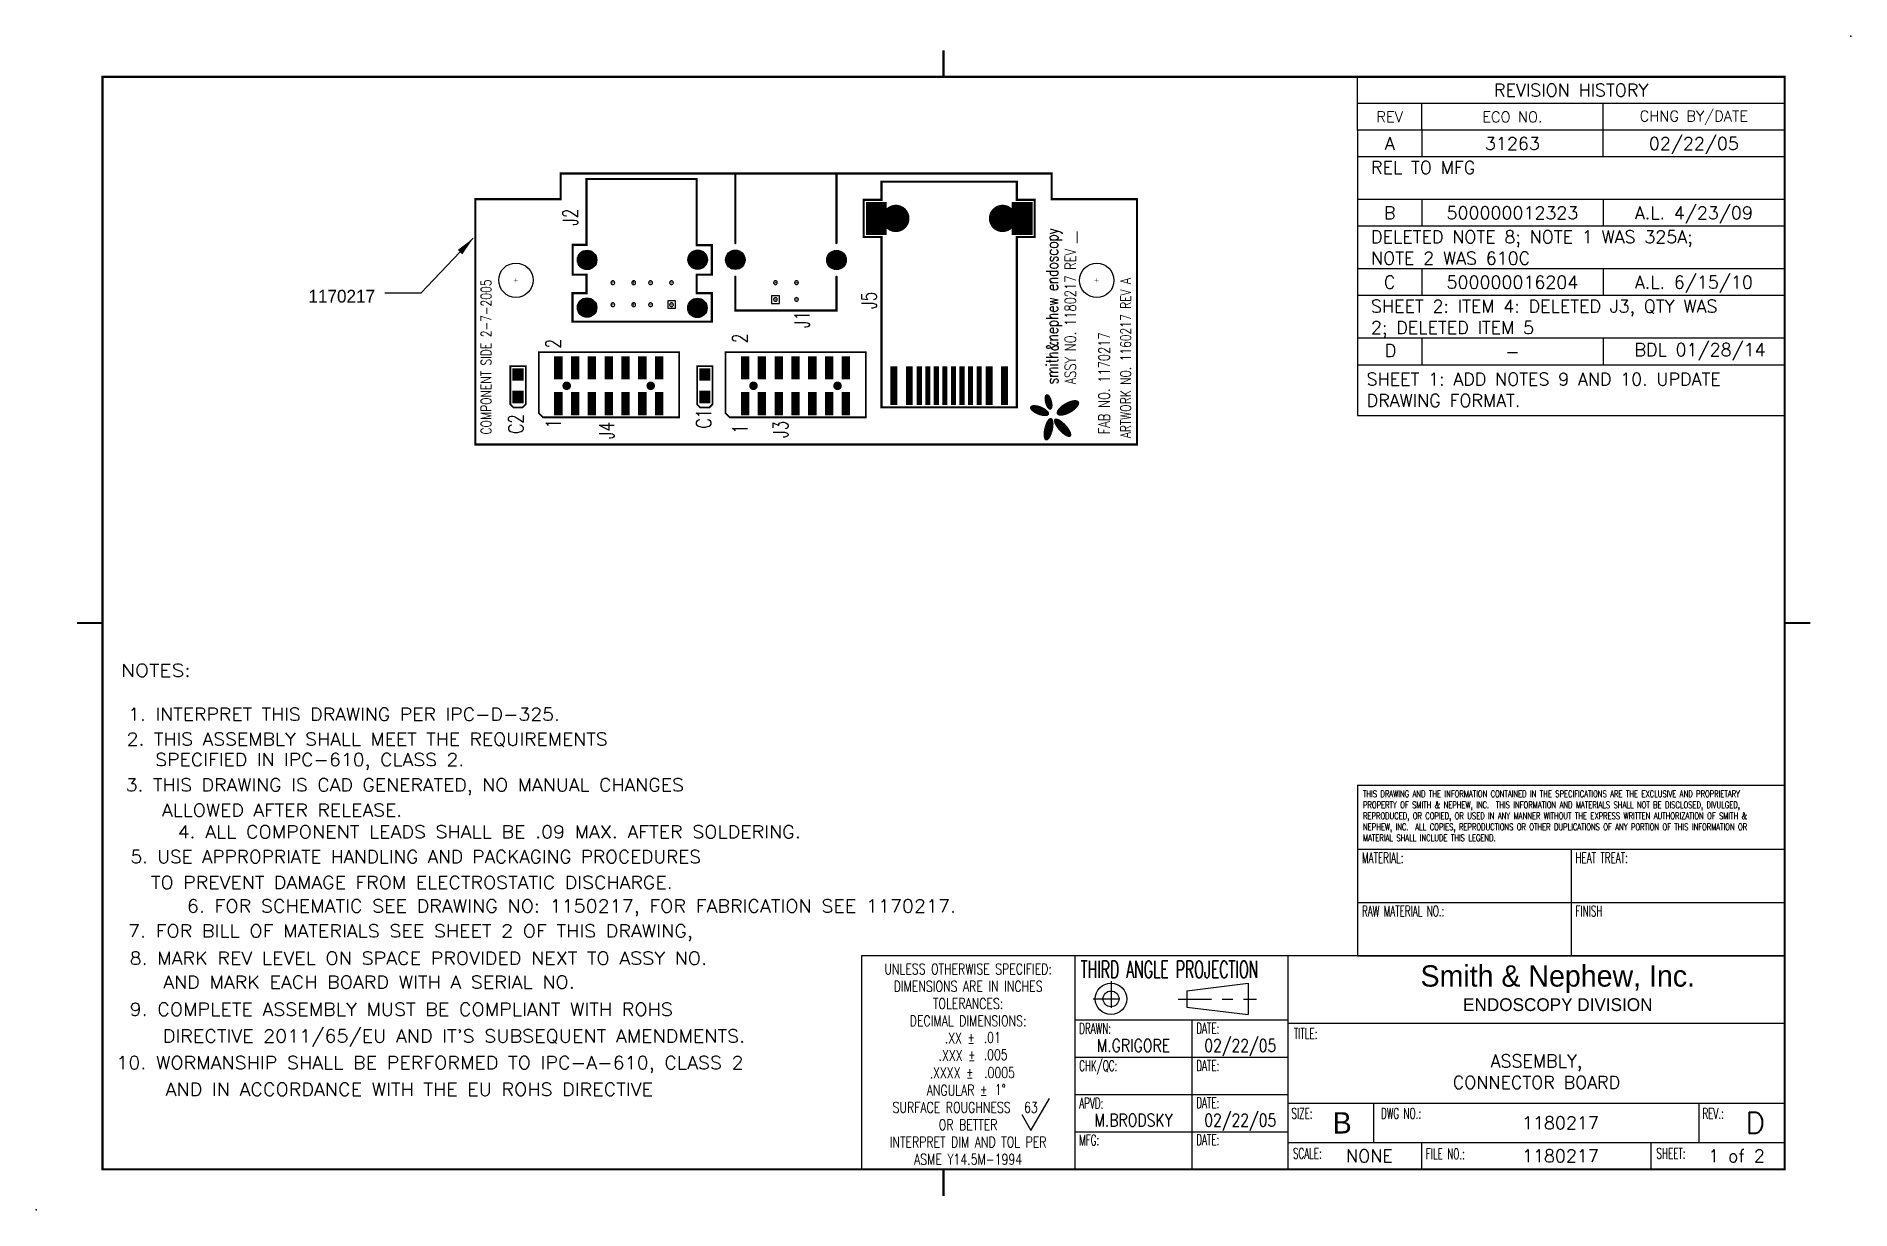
# Model space of a CAD drawing. Extents: x -15.7 to 1.3, y -11.4 to -0.4.
import ezdxf
from ezdxf.enums import TextEntityAlignment as Align

# ---------------------------------------------------------------- set-up
doc = ezdxf.new("R2010")
doc.units = 0
doc.header["$MEASUREMENT"] = 0
doc.linetypes.add('CENTER', pattern=[2, 1.25, -0.25, 0.25, -0.25])
doc.layers.get('0').update_dxf_attribs({"linetype": 'CONTINUOUS'})
for name, color, linetype in [('2D_LINE_26', 3, 'CONTINUOUS'), ('BOARD_OUTLINE_00', 254, 'CONTINUOUS'), ('CEN', 1, 'CENTER'), ('DRIL_NPLTE_THRU_01', 56, 'CONTINUOUS'), ('DRIL_NPLTE_THRU_02', 176, 'CONTINUOUS'), ('DRIL_PLTE_THRU_01', 56, 'CONTINUOUS'), ('DRIL_PLTE_THRU_02', 176, 'CONTINUOUS'), ('DRIL_SYMBOL', 254, 'CONTINUOUS'), ('PADS_BOT', 5, 'CONTINUOUS'), ('PADS_INNER', 2, 'CONTINUOUS'), ('PADS_TOP', 2, 'CONTINUOUS'), ('PART_NAME_01', 3, 'CONTINUOUS'), ('PART_TOP_2DLINE_00', 3, 'CONTINUOUS'), ('PART_TOP_2DLINE_01', 3, 'CONTINUOUS'), ('TEXT', 6, 'CONTINUOUS'), ('TEXT_01', 2, 'CONTINUOUS'), ('TEXT_26', 3, 'CONTINUOUS'), ('TITLE', 7, 'CONTINUOUS')]:
    doc.layers.add(name, color=color, linetype=linetype)
doc.layers.add('Dim', color=4, linetype='CONTINUOUS', lineweight=13)
doc.styles.add('ADESK2', font='romans')
doc.styles.add('LS', font='ROMANS.SHX', dxfattribs={"width": 0.75, "height": 0.062})
doc.styles.add('ROMANS', font='ROMANS.SHX', dxfattribs={"height": 0.12})
doc.styles.add('SIMPLEX', font='simplex', dxfattribs={"oblique": 12, "height": 0.125})
doc.styles.add('SIZE', font='eurr____.ttf', dxfattribs={"height": 0.15})
doc.styles.add('W0$007', font='simplex', dxfattribs={"width": 0.75})
doc.styles.add('W0$008', font='simplex', dxfattribs={"width": 0.75})
doc.styles.add('W0$01', font='simplex', dxfattribs={"width": 0.75})
doc.dimstyles.get("Standard").update_dxf_attribs({"dimtxt": 0.18, "dimasz": 0.18, "dimexe": 0.18, "dimexo": 0.0625, "dimgap": 0.09, "dimtad": 0, "dimtih": 1, "dimtoh": 1, "dimdec": 4, "dimzin": 0, "dimdsep": 46, "dimtxsty": 'Standard', "dimcen": 0.09, "dimadec": 0, "dimazin": 0, "dimtfac": 1, "dimtdec": 4, "dimtofl": 0, "dimtmove": 0, "dimatfit": 3, "dimfxl": 1, "dimtolj": 1, "dimtzin": 0, "dimarcsym": 0})

msp = doc.modelspace()

# ---------------------------------------------------------------- texts
at = {"layer": 'Dim', "linetype": 'Continuous', "insert": (-12.509, -2.942), "char_height": 0.12, "attachment_point": 9}
msp.add_mtext('\\A1;1170217', dxfattribs=at)
at = {"layer": 'PART_NAME_01', "style": 'W0$01', "width": 0.75}
msp.add_text('J2', height=0.14, rotation=90, dxfattribs=at).set_placement((-10.61, -2.14), align=Align.CENTER)
for s, p in [('J5', (-7.812, -3)), ('J1', (-8.44, -3.18))]:
    msp.add_text(s, height=0.14, rotation=90, dxfattribs=at).set_placement(p)
at = {"layer": 'TEXT', "style": 'ROMANS'}
msp.add_text('D', height=0.12, dxfattribs=at).set_placement((-2.995, -3.39), align=Align.MIDDLE_CENTER)
for s, p in [('BDL 01/28/14', (-0.095, -3.39)), ('-', (-1.853, -3.399))]:
    msp.add_text(s, height=0.12, dxfattribs=at).set_placement(p, align=Align.MIDDLE)
for s, p in [('SHEET 1: ADD NOTES 9 AND 10. UPDATE', (-3.219, -3.598)), ('DRAWING FORMAT.', (-3.219, -3.798))]:
    msp.add_text(s, height=0.12, dxfattribs=at).set_placement(p, align=Align.TOP_LEFT)
for s, width, p in [('NOTES:', 1.167203, (-14.563, -6.448)), ('4. ALL COMPONENT LEADS SHALL BE .09 MAX. AFTER SOLDERING.', 1.092689, (-11.44, -7.961)), ('6. FOR SCHEMATIC SEE DRAWING NO: 1150217, FOR FABRICATION SEE 1170217.', 1.095547, (-10.669, -8.656))]:
    msp.add_text(s, height=0.12, dxfattribs=dict(at, width=width)).set_placement(p, align=Align.CENTER)
for s, width, p in [('1. INTERPRET THIS DRAWING PER IPC-D-325.', 1.080665, (-14.823, -6.859)), ('2. THIS ASSEMBLY SHALL MEET THE REQUIREMENTS ', 1.080665, (-14.837, -7.092)), (' SPECIFIED IN IPC-610, CLASS 2.', 1.080665, (-14.658, -7.284)), ('3. THIS DRAWING IS CAD GENERATED, NO MANUAL CHANGES ', 1.080665, (-14.846, -7.521)), ('ALLOWED AFTER RELEASE.', 1.080665, (-14.506, -7.758)), ('5. USE APPROPRIATE HANDLING AND PACKAGING PROCEDURES', 1.057054, (-14.8, -8.194)), ('   TO PREVENT DAMAGE FROM ELECTROSTATIC DISCHARGE.', 1.086141, (-14.9, -8.436)), ('7. FOR BILL OF MATERIALS SEE SHEET 2 OF THIS DRAWING,', 1.094717, (-14.824, -8.89)), ('8. MARK REV LEVEL ON SPACE PROVIDED NEXT TO ASSY NO.', 1.094717, (-14.809, -9.146)), ('AND MARK EACH BOARD WITH A SERIAL NO.', 1.094717, (-14.495, -9.37)), ('9. COMPLETE ASSEMBLY MUST BE COMPLIANT WITH ROHS', 1.094717, (-14.809, -9.625)), ("DIRECTIVE 2011/65/EU AND IT'S SUBSEQUENT AMENDMENTS.", 1.094717, (-14.498, -9.875)), ('10. WORMANSHIP SHALL BE PERFORMED TO IPC-A-610, CLASS 2', 1.094717, (-14.934, -10.125)), ('AND IN ACCORDANCE WITH THE EU ROHS DIRECTIVE', 1.094717, (-14.472, -10.375))]:
    msp.add_text(s, height=0.12, dxfattribs=dict(at, width=width)).set_placement(p)
at = {"layer": 'TEXT_01', "style": 'W0$007', "width": 0.75}
msp.add_text('ARTWORK NO. 1160217 REV A', height=0.098, rotation=90, dxfattribs=at).set_placement((-5.428, -4.212))
at = {"layer": 'TEXT_26', "width": 0.75}
for s, height, style, p in [('smith&nephew endoscopy', 0.112, 'W0$008', (-6.11, -3.706)), ('ASSY NO. 1180217 REV __', 0.105, 'W0$007', (-5.942, -3.706)), ('2', 0.14, 'W0$01', (-10.77, -3.37)), ('2', 0.14, 'W0$01', (-9.02, -3.32)), ('1', 0.14, 'W0$01', (-10.77, -4.12)), ('1', 0.14, 'W0$01', (-9.02, -4.17))]:
    msp.add_text(s, height=height, rotation=90, dxfattribs=dict(at, style=style)).set_placement(p)

# ---------------------------------------------------------------- blocks, each defined once
blk = doc.blocks.new('SMOOTH_0$01')
at = {"const_width": 0.005}
blk.add_lwpolyline([(-0.0025, 0, 1), (0.0025, 0, 1)], format="xyb", close=True, dxfattribs=at)
blk = doc.blocks.new('BOARD_2')
at = {"layer": 'BOARD_OUTLINE_00', "const_width": 0.01}
blk.add_lwpolyline([(0, 0.75), (0, 3.85), (1.15, 3.85), (1.15, 3.45), (1.27, 3.45), (1.27, 1.15), (1.15, 1.15), (1.15, 0.75)], close=True, dxfattribs=at)
at = {"layer": 'BOARD_OUTLINE_00'}
for p in [(0, 3.85), (1.15, 3.85), (1.15, 3.45), (1.27, 3.45), (1.15, 1.15), (1.27, 1.15), (0, 0.75), (1.15, 0.75)]:
    blk.add_blockref('SMOOTH_0$01', p, dxfattribs=at)
blk = doc.blocks.new('SMOOTH_0$005')
at = {"const_width": 0.0025}
blk.add_lwpolyline([(-0.00125, 0, 1), (0.00125, 0, 1)], format="xyb", close=True, dxfattribs=at)
blk = doc.blocks.new('DRAWING_3')
at = {"layer": '2D_LINE_26', "const_width": 0.005}
for points in [[(-0.83682, -0.11903), (-0.78994, -0.07215)], [(-0.83681, -0.11809), (-0.78986, -0.07114)], [(-0.8368, -0.11994), (-0.79001, -0.07315)], [(-0.83679, -0.11714), (-0.78982, -0.07017)], [(-0.83677, -0.12084), (-0.79012, -0.07419)], [(-0.83675, -0.11617), (-0.78979, -0.06921)], [(-0.83672, -0.12172), (-0.79023, -0.07523)], [(-0.8367, -0.11519), (-0.78978, -0.06827)], [(-0.83665, -0.12259), (-0.79037, -0.07631)], [(-0.83663, -0.11418), (-0.78979, -0.06734)], [(-0.83656, -0.12343), (-0.79052, -0.07739)], [(-0.83653, -0.11316), (-0.7898, -0.06643)], [(-0.83646, -0.12426), (-0.7907, -0.0785)], [(-0.83643, -0.11212), (-0.78985, -0.06554)], [(-0.83633, -0.12506), (-0.79089, -0.07962)], [(-0.8363, -0.11107), (-0.78991, -0.06468)], [(-0.83619, -0.12585), (-0.7911, -0.08076)], [(-0.83615, -0.10999), (-0.78998, -0.06382)], [(-0.83603, -0.12662), (-0.79134, -0.08193)], [(-0.83599, -0.1089), (-0.79008, -0.06299)], [(-0.83584, -0.12736), (-0.79158, -0.0831)], [(-0.83581, -0.10778), (-0.79019, -0.06216)], [(-0.83564, -0.12809), (-0.79186, -0.08431)], [(-0.83561, -0.10665), (-0.79033, -0.06137)], [(-0.83541, -0.12879), (-0.79215, -0.08553)], [(-0.83538, -0.1055), (-0.79047, -0.06059)], [(-0.83516, -0.12947), (-0.79247, -0.08678)], [(-0.83514, -0.10433), (-0.79065, -0.05984)], [(-0.83488, -0.10313), (-0.79084, -0.05909)], [(-0.8346, -0.10192), (-0.79106, -0.05838)], [(-0.83429, -0.10068), (-0.79129, -0.05768)], [(-0.83397, -0.09943), (-0.79156, -0.05702)], [(-0.83361, -0.09814), (-0.79184, -0.05637)], [(-0.83324, -0.09684), (-0.79215, -0.05575)], [(-0.83283, -0.0955), (-0.79248, -0.05515)], [(-0.8324, -0.09414), (-0.79285, -0.05459)], [(-0.83194, -0.09275), (-0.79324, -0.05405)], [(-0.83145, -0.09133), (-0.79366, -0.05354)], [(-0.83093, -0.08987), (-0.79413, -0.05307)], [(-0.83036, -0.08838), (-0.79461, -0.05263)], [(-0.82976, -0.08685), (-0.79515, -0.05224)], [(-0.82912, -0.08527), (-0.79573, -0.05188)], [(-0.82842, -0.08364), (-0.79635, -0.05157)], [(-0.82767, -0.08196), (-0.79703, -0.05132)], [(-0.82686, -0.08022), (-0.79778, -0.05114)], [(-0.82597, -0.0784), (-0.7986, -0.05103)], [(-0.82499, -0.07649), (-0.7995, -0.051)], [(-0.82391, -0.07448), (-0.80053, -0.0511)], [(-0.82267, -0.07231), (-0.80168, -0.05132)], [(-0.82124, -0.06995), (-0.80305, -0.05176)], [(-0.8195, -0.06727), (-0.80473, -0.0525)], [(-0.81713, -0.06397), (-0.80704, -0.05388)], [(-0.89653, -0.11816), (-0.899, -0.11762), (-0.90147, -0.11712), (-0.90394, -0.11667), (-0.9064, -0.11626), (-0.90884, -0.11589), (-0.91127, -0.11558), (-0.91367, -0.11531), (-0.91604, -0.11509), (-0.91837, -0.11492), (-0.92065, -0.1148), (-0.92289, -0.11473), (-0.92508, -0.1147), (-0.9272, -0.11473), (-0.92926, -0.11481), (-0.93125, -0.11494), (-0.93317, -0.11512), (-0.93501, -0.11534), (-0.93677, -0.11562), (-0.93843, -0.11594), (-0.94001, -0.11631), (-0.94149, -0.11672), (-0.94287, -0.11718), (-0.94415, -0.11769), (-0.94533, -0.11824), (-0.9464, -0.11882), (-0.94735, -0.11945), (-0.9482, -0.12012), (-0.94893, -0.12082), (-0.94954, -0.12156), (-0.95003, -0.12234), (-0.95041, -0.12314), (-0.95066, -0.12397), (-0.95079, -0.12484), (-0.95081, -0.12572), (-0.9507, -0.12663), (-0.95047, -0.12757), (-0.95012, -0.12852), (-0.94965, -0.12948), (-0.94906, -0.13047), (-0.94835, -0.13146), (-0.94753, -0.13246), (-0.9466, -0.13347), (-0.94555, -0.13449), (-0.9444, -0.1355), (-0.94314, -0.13652), (-0.94177, -0.13754), (-0.94031, -0.13855), (-0.93875, -0.13955), (-0.9371, -0.14054), (-0.93536, -0.14152), (-0.93354, -0.14249), (-0.93164, -0.14343), (-0.92966, -0.14436), (-0.92761, -0.14527), (-0.9255, -0.14615), (-0.92333, -0.14701), (-0.9211, -0.14784), (-0.91882, -0.14864), (-0.9165, -0.14941), (-0.91414, -0.15015), (-0.91174, -0.15085), (-0.90932, -0.15151), (-0.90688, -0.15213), (-0.90442, -0.15271), (-0.90196, -0.15326), (-0.89948, -0.15375), (-0.89702, -0.15421), (-0.89456, -0.15462), (-0.89211, -0.15498), (-0.88969, -0.1553), (-0.88729, -0.15557), (-0.88492, -0.15579), (-0.88259, -0.15596), (-0.8803, -0.15608), (-0.87806, -0.15615), (-0.87588, -0.15617), (-0.87375, -0.15614), (-0.87169, -0.15606), (-0.8697, -0.15594), (-0.86778, -0.15576), (-0.86594, -0.15553), (-0.86419, -0.15526), (-0.86252, -0.15494), (-0.86094, -0.15457), (-0.85946, -0.15415), (-0.85808, -0.15369), (-0.8568, -0.15319), (-0.85562, -0.15264), (-0.85455, -0.15205), (-0.8536, -0.15142), (-0.85275, -0.15075), (-0.85203, -0.15005), (-0.85141, -0.14931), (-0.85092, -0.14854), (-0.85055, -0.14773), (-0.85029, -0.1469), (-0.85016, -0.14604), (-0.85015, -0.14515), (-0.85026, -0.14424), (-0.85049, -0.14331), (-0.85084, -0.14236), (-0.85131, -0.14139), (-0.8519, -0.14041), (-0.8526, -0.13942), (-0.85342, -0.13841), (-0.85436, -0.1374), (-0.8554, -0.13639), (-0.85656, -0.13537), (-0.85782, -0.13435), (-0.85918, -0.13334), (-0.86064, -0.13233), (-0.8622, -0.13133), (-0.86385, -0.13033), (-0.86559, -0.12935), (-0.86741, -0.12839), (-0.86931, -0.12744), (-0.87129, -0.12651), (-0.87334, -0.1256), (-0.87545, -0.12472), (-0.87763, -0.12386), (-0.87985, -0.12303), (-0.88213, -0.12223), (-0.88445, -0.12146), (-0.88682, -0.12073), (-0.88921, -0.12003), (-0.89163, -0.11937), (-0.89407, -0.11874), (-0.89653, -0.11816)], [(-0.95081, -0.12507), (-0.94295, -0.11721)], [(-0.95079, -0.12598), (-0.94155, -0.11674)], [(-0.95067, -0.12679), (-0.94025, -0.11637)], [(-0.95067, -0.12399), (-0.94453, -0.11785)], [(-0.95048, -0.12753), (-0.93902, -0.11607)], [(-0.95024, -0.12822), (-0.93784, -0.11582)], [(-0.95014, -0.12253), (-0.94647, -0.11886)], [(-0.94996, -0.12887), (-0.93669, -0.1156)], [(-0.94965, -0.12949), (-0.93559, -0.11543)], [(-0.9493, -0.13008), (-0.9345, -0.11528)], [(-0.94894, -0.13064), (-0.93344, -0.11514)], [(-0.94856, -0.13119), (-0.93241, -0.11504)], [(-0.94815, -0.13171), (-0.93138, -0.11494)], [(-0.94773, -0.13223), (-0.93038, -0.11488)], [(-0.9473, -0.13272), (-0.92939, -0.11481)], [(-0.94685, -0.13321), (-0.92841, -0.11477)], [(-0.94639, -0.13368), (-0.92745, -0.11474)], [(-0.94592, -0.13414), (-0.9265, -0.11472)], [(-0.94544, -0.13459), (-0.92556, -0.11471)], [(-0.94495, -0.13503), (-0.92462, -0.1147)], [(-0.94445, -0.13546), (-0.9237, -0.11471)], [(-0.94394, -0.13588), (-0.92279, -0.11473)], [(-0.94343, -0.1363), (-0.92189, -0.11475)], [(-0.9429, -0.1367), (-0.92098, -0.11478)], [(-0.94237, -0.1371), (-0.92009, -0.11482)], [(-0.94183, -0.13749), (-0.9192, -0.11486)], [(-0.94129, -0.13788), (-0.91833, -0.11492)], [(-0.94074, -0.13826), (-0.91746, -0.11498)], [(-0.94018, -0.13863), (-0.91659, -0.11504)], [(-0.93962, -0.139), (-0.91573, -0.11511)], [(-0.93905, -0.13936), (-0.91488, -0.11519)], [(-0.93848, -0.13972), (-0.91403, -0.11527)], [(-0.9379, -0.14007), (-0.91319, -0.11536)], [(-0.93731, -0.14042), (-0.91234, -0.11545)], [(-0.93672, -0.14076), (-0.91151, -0.11555)], [(-0.93613, -0.1411), (-0.91068, -0.11565)], [(-0.93553, -0.14143), (-0.90986, -0.11576)], [(-0.93493, -0.14176), (-0.90904, -0.11587)], [(-0.93432, -0.14208), (-0.90822, -0.11598)], [(-0.9055, -0.18822), (-0.9074, -0.19), (-0.90926, -0.1918), (-0.91109, -0.19362), (-0.91287, -0.19547), (-0.91461, -0.19733), (-0.9163, -0.19919), (-0.91793, -0.20107), (-0.91951, -0.20294), (-0.92102, -0.20481), (-0.92246, -0.20667), (-0.92383, -0.20852), (-0.92514, -0.21035), (-0.92636, -0.21216), (-0.92751, -0.21394), (-0.92857, -0.21569), (-0.92955, -0.2174), (-0.93044, -0.21908), (-0.93125, -0.22072), (-0.93196, -0.2223), (-0.93258, -0.22384), (-0.93311, -0.22532), (-0.93354, -0.22675), (-0.93387, -0.22811), (-0.93411, -0.22941), (-0.93425, -0.23064), (-0.93429, -0.2318), (-0.93423, -0.23289), (-0.93408, -0.2339), (-0.93382, -0.23483), (-0.93347, -0.23568), (-0.93303, -0.23645), (-0.93248, -0.23713), (-0.93185, -0.23773), (-0.93112, -0.23824), (-0.9303, -0.23866), (-0.92939, -0.23899), (-0.9284, -0.23923), (-0.92732, -0.23937), (-0.92616, -0.23943), (-0.92492, -0.23939), (-0.92361, -0.23926), (-0.92222, -0.23904), (-0.92077, -0.23873), (-0.91925, -0.23833), (-0.91766, -0.23784), (-0.91602, -0.23726), (-0.91433, -0.2366), (-0.91258, -0.23585), (-0.91079, -0.23501), (-0.90896, -0.2341), (-0.90708, -0.2331), (-0.90518, -0.23203), (-0.90325, -0.23089), (-0.90129, -0.22967), (-0.89932, -0.22839), (-0.89733, -0.22704), (-0.89534, -0.22562), (-0.89333, -0.22415), (-0.89133, -0.22263), (-0.88934, -0.22105), (-0.88735, -0.21942), (-0.88538, -0.21776), (-0.88343, -0.21605), (-0.8815, -0.2143), (-0.8796, -0.21253), (-0.87774, -0.21072), (-0.87591, -0.2089), (-0.87413, -0.20705), (-0.87239, -0.2052), (-0.8707, -0.20333), (-0.86907, -0.20146), (-0.86749, -0.19958), (-0.86598, -0.19771), (-0.86454, -0.19585), (-0.86317, -0.19401), (-0.86186, -0.19218), (-0.86064, -0.19037), (-0.85949, -0.18859), (-0.85843, -0.18683), (-0.85745, -0.18512), (-0.85656, -0.18344), (-0.85575, -0.18181), (-0.85504, -0.18022), (-0.85442, -0.17868), (-0.85389, -0.1772), (-0.85346, -0.17577), (-0.85313, -0.17441), (-0.85289, -0.17311), (-0.85275, -0.17188), (-0.85271, -0.17072), (-0.85277, -0.16963), (-0.85292, -0.16862), (-0.85318, -0.16769), (-0.85353, -0.16684), (-0.85397, -0.16607), (-0.85452, -0.16539), (-0.85515, -0.16479), (-0.85588, -0.16428), (-0.8567, -0.16386), (-0.85761, -0.16353), (-0.8586, -0.1633), (-0.85968, -0.16315), (-0.86084, -0.16309), (-0.86208, -0.16313), (-0.86339, -0.16326), (-0.86478, -0.16348), (-0.86623, -0.16379), (-0.86775, -0.16419), (-0.86934, -0.16468), (-0.87098, -0.16526), (-0.87267, -0.16592), (-0.87442, -0.16667), (-0.87621, -0.16751), (-0.87804, -0.16842), (-0.87992, -0.16942), (-0.88182, -0.17049), (-0.88375, -0.17163), (-0.88571, -0.17285), (-0.88768, -0.17413), (-0.88967, -0.17549), (-0.89167, -0.1769), (-0.89367, -0.17837), (-0.89567, -0.17989), (-0.89766, -0.18147), (-0.89965, -0.1831), (-0.90162, -0.18477), (-0.90357, -0.18648), (-0.9055, -0.18822)], [(-0.93429, -0.23139), (-0.86684, -0.16394)], [(-0.93428, -0.23231), (-0.86562, -0.16365)], [(-0.93423, -0.2304), (-0.86813, -0.1643)], [(-0.9342, -0.23317), (-0.86446, -0.16343)], [(-0.9341, -0.22934), (-0.8695, -0.16474)], [(-0.93407, -0.23396), (-0.86337, -0.16326)], [(-0.93389, -0.2282), (-0.87093, -0.16524)], [(-0.93387, -0.2347), (-0.86232, -0.16315)], [(-0.93371, -0.1424), (-0.90741, -0.1161)], [(-0.93362, -0.23538), (-0.86135, -0.16311)], [(-0.9336, -0.22698), (-0.87246, -0.16584)], [(-0.93331, -0.236), (-0.86042, -0.16311)], [(-0.93322, -0.22567), (-0.87408, -0.16653)], [(-0.93309, -0.14271), (-0.9066, -0.11622)], [(-0.93295, -0.23657), (-0.85955, -0.16317)], [(-0.93274, -0.22425), (-0.8758, -0.16731)], [(-0.93254, -0.23708), (-0.85873, -0.16327)], [(-0.93247, -0.14302), (-0.9058, -0.11635)], [(-0.93214, -0.22273), (-0.87762, -0.16821)], [(-0.93207, -0.23755), (-0.85796, -0.16344)], [(-0.93185, -0.14333), (-0.905, -0.11648)], [(-0.93155, -0.23796), (-0.85724, -0.16365)], [(-0.93141, -0.22107), (-0.87958, -0.16924)], [(-0.93122, -0.14363), (-0.9042, -0.11661)], [(-0.93098, -0.23832), (-0.85658, -0.16392)], [(-0.93059, -0.14393), (-0.90341, -0.11675)], [(-0.93054, -0.21926), (-0.88169, -0.17041)], [(-0.93037, -0.23864), (-0.85597, -0.16424)], [(-0.92995, -0.14423), (-0.90262, -0.1169)], [(-0.9297, -0.2389), (-0.85541, -0.16461)], [(-0.92948, -0.21728), (-0.88398, -0.17178)], [(-0.92932, -0.14452), (-0.90185, -0.11705)], [(-0.92898, -0.23911), (-0.8549, -0.16503)], [(-0.92867, -0.14481), (-0.90106, -0.1172)], [(-0.9282, -0.23927), (-0.85443, -0.1655)], [(-0.92803, -0.14509), (-0.90029, -0.11735)], [(-0.92738, -0.14537), (-0.89952, -0.11751)], [(-0.92738, -0.23937), (-0.85402, -0.16601)], [(-0.92672, -0.14565), (-0.89874, -0.11767)], [(-0.9265, -0.23943), (-0.85366, -0.16659)], [(-0.92606, -0.14592), (-0.89797, -0.11783)], [(-0.92557, -0.23943), (-0.85336, -0.16722)], [(-0.9254, -0.14619), (-0.89721, -0.118)], [(-0.92474, -0.14646), (-0.89646, -0.11818)], [(-0.92459, -0.23937), (-0.85312, -0.1679)], [(-0.92407, -0.14672), (-0.8957, -0.11835)], [(-0.92354, -0.23926), (-0.85292, -0.16864)], [(-0.9234, -0.14698), (-0.89495, -0.11853)], [(-0.92273, -0.14724), (-0.8942, -0.11871)], [(-0.92244, -0.23909), (-0.85279, -0.16944)], [(-0.92205, -0.14749), (-0.89345, -0.11889)], [(-0.92137, -0.14774), (-0.89271, -0.11908)], [(-0.92128, -0.23886), (-0.85273, -0.17031)], [(-0.92069, -0.14799), (-0.89198, -0.11928)], [(-0.92005, -0.23856), (-0.85272, -0.17123)], [(-0.92, -0.14823), (-0.89124, -0.11947)], [(-0.91931, -0.14847), (-0.8905, -0.11966)], [(-0.91875, -0.23819), (-0.85278, -0.17222)], [(-0.91862, -0.14871), (-0.88978, -0.11987)], [(-0.91792, -0.14895), (-0.88905, -0.12008)], [(-0.91722, -0.14918), (-0.88832, -0.12028)], [(-0.91652, -0.1494), (-0.88761, -0.12049)], [(-0.91581, -0.14963), (-0.88689, -0.12071)], [(-0.9151, -0.14985), (-0.88617, -0.12092)], [(-0.91439, -0.15007), (-0.88546, -0.12114)], [(-0.91367, -0.15028), (-0.88475, -0.12136)], [(-0.91296, -0.1505), (-0.88406, -0.1216)], [(-0.91223, -0.15071), (-0.88335, -0.12183)], [(-0.91151, -0.15091), (-0.88265, -0.12205)], [(-0.91078, -0.15111), (-0.88196, -0.12229)], [(-0.91005, -0.15131), (-0.88127, -0.12253)], [(-0.90931, -0.15151), (-0.88057, -0.12277)], [(-0.90858, -0.1517), (-0.8799, -0.12302)], [(-0.90784, -0.15189), (-0.87921, -0.12326)], [(-0.90709, -0.15208), (-0.87853, -0.12352)], [(-0.90634, -0.15226), (-0.87785, -0.12377)], [(-0.90559, -0.15244), (-0.87718, -0.12403)], [(-0.90484, -0.15262), (-0.87652, -0.1243)], [(-0.90408, -0.15279), (-0.87585, -0.12456)], [(-0.90332, -0.15296), (-0.87519, -0.12483)], [(-0.90256, -0.15313), (-0.87453, -0.1251)], [(-0.90179, -0.15329), (-0.87387, -0.12537)], [(-0.90102, -0.15345), (-0.87322, -0.12565)], [(-0.90024, -0.15361), (-0.87257, -0.12594)], [(-0.89947, -0.15376), (-0.87193, -0.12622)], [(-0.89868, -0.15391), (-0.87129, -0.12652)], [(-0.8979, -0.15405), (-0.87065, -0.1268)], [(-0.89711, -0.15419), (-0.87002, -0.1271)], [(-0.89631, -0.15433), (-0.86938, -0.1274)], [(-0.89552, -0.15446), (-0.86877, -0.12771)], [(-0.89472, -0.15459), (-0.86815, -0.12802)], [(-0.89391, -0.15472), (-0.86752, -0.12833)], [(-0.8931, -0.15484), (-0.86691, -0.12865)], [(-0.89229, -0.15496), (-0.8663, -0.12897)], [(-0.89147, -0.15507), (-0.8657, -0.1293)], [(-0.89065, -0.15518), (-0.8651, -0.12963)], [(-0.88982, -0.15528), (-0.8645, -0.12996)], [(-0.88899, -0.15538), (-0.86391, -0.1303)], [(-0.88815, -0.15547), (-0.86332, -0.13064)], [(-0.88731, -0.15556), (-0.86274, -0.13099)], [(-0.88646, -0.15565), (-0.86216, -0.13135)], [(-0.88561, -0.15573), (-0.86159, -0.13171)], [(-0.88475, -0.1558), (-0.86102, -0.13207)], [(-0.88389, -0.15587), (-0.86047, -0.13245)], [(-0.88302, -0.15593), (-0.85991, -0.13282)], [(-0.88215, -0.15598), (-0.85937, -0.1332)], [(-0.88126, -0.15603), (-0.85882, -0.13359)], [(-0.88038, -0.15607), (-0.8583, -0.13399)], [(-0.87948, -0.15611), (-0.85776, -0.13439)], [(-0.87858, -0.15614), (-0.85725, -0.13481)], [(-0.87767, -0.15616), (-0.85674, -0.13523)], [(-0.87675, -0.15617), (-0.85623, -0.13565)], [(-0.87582, -0.15617), (-0.85574, -0.13609)], [(-0.87488, -0.15616), (-0.85525, -0.13653)], [(-0.87393, -0.15615), (-0.85477, -0.13699)], [(-0.87298, -0.15612), (-0.85431, -0.13745)], [(-0.872, -0.15608), (-0.85385, -0.13793)], [(-0.87102, -0.15603), (-0.85341, -0.13842)], [(-0.87002, -0.15596), (-0.85299, -0.13893)], [(-0.86901, -0.15588), (-0.85258, -0.13945)], [(-0.86798, -0.15578), (-0.85218, -0.13998)], [(-0.86693, -0.15566), (-0.85181, -0.14054)], [(-0.86586, -0.15552), (-0.85146, -0.14112)], [(-0.86477, -0.15535), (-0.85114, -0.14172)], [(-0.86364, -0.15516), (-0.85084, -0.14236)], [(-0.86248, -0.15493), (-0.85058, -0.14303)], [(-0.86127, -0.15465), (-0.85037, -0.14375)], [(-0.86, -0.15431), (-0.85021, -0.14452)], [(-0.85865, -0.15389), (-0.85014, -0.14538)], [(-0.85717, -0.15334), (-0.8502, -0.14637)], [(-0.85544, -0.15254), (-0.8505, -0.1476)], [(-0.83489, -0.13013), (-0.79281, -0.08805)], [(-0.83459, -0.13077), (-0.79317, -0.08935)], [(-0.83427, -0.13137), (-0.79356, -0.09066)], [(-0.83392, -0.13196), (-0.79398, -0.09202)], [(-0.83354, -0.13251), (-0.79443, -0.0934)], [(-0.83314, -0.13303), (-0.79491, -0.0948)], [(-0.8327, -0.13352), (-0.79542, -0.09624)], [(-0.83222, -0.13398), (-0.79596, -0.09772)], [(-0.83171, -0.13439), (-0.79655, -0.09923)], [(-0.83115, -0.13477), (-0.79717, -0.10079)], [(-0.83055, -0.13509), (-0.79784, -0.10238)], [(-0.82989, -0.13537), (-0.79856, -0.10404)], [(-0.82918, -0.13559), (-0.79934, -0.10575)], [(-0.8284, -0.13574), (-0.8002, -0.10754)], [(-0.82753, -0.1358), (-0.80112, -0.10939)], [(-0.82657, -0.13577), (-0.80216, -0.11136)], [(-0.82548, -0.13561), (-0.80332, -0.11345)], [(-0.82422, -0.13528), (-0.80464, -0.1157)], [(-0.82271, -0.1347), (-0.80622, -0.11821)], [(-0.82077, -0.1337), (-0.80822, -0.12115)], [(-0.81768, -0.13153), (-0.81139, -0.12524)], [(-0.76915, -0.14892), (-0.7675, -0.14847), (-0.76587, -0.14798), (-0.76425, -0.14746), (-0.76266, -0.14692), (-0.76108, -0.14634), (-0.75954, -0.14575), (-0.75803, -0.14512), (-0.75655, -0.14447), (-0.75511, -0.14381), (-0.75371, -0.14312), (-0.75236, -0.14241), (-0.75106, -0.14168), (-0.74981, -0.14094), (-0.74862, -0.14019), (-0.74748, -0.13943), (-0.74641, -0.13865), (-0.7454, -0.13787), (-0.74445, -0.13708), (-0.74358, -0.13629), (-0.74277, -0.1355), (-0.74203, -0.13471), (-0.74137, -0.13391), (-0.74079, -0.13313), (-0.74028, -0.13234), (-0.73985, -0.13157), (-0.7395, -0.1308), (-0.73923, -0.13005), (-0.73904, -0.12931), (-0.73893, -0.12858), (-0.7389, -0.12787), (-0.73895, -0.12718), (-0.73909, -0.12651), (-0.7393, -0.12586), (-0.7396, -0.12523), (-0.73998, -0.12463), (-0.74043, -0.12405), (-0.74097, -0.1235), (-0.74158, -0.12298), (-0.74226, -0.12249), (-0.74302, -0.12203), (-0.74385, -0.1216), (-0.74475, -0.12121), (-0.74571, -0.12085), (-0.74675, -0.12052), (-0.74784, -0.12024), (-0.749, -0.11998), (-0.75021, -0.11977), (-0.75147, -0.11959), (-0.75279, -0.11946), (-0.75416, -0.11936), (-0.75556, -0.11929), (-0.75702, -0.11927), (-0.75851, -0.11929), (-0.76003, -0.11934), (-0.76158, -0.11944), (-0.76316, -0.11957), (-0.76477, -0.11974), (-0.76639, -0.11995), (-0.76803, -0.1202), (-0.76968, -0.12048), (-0.77133, -0.1208), (-0.773, -0.12115), (-0.77465, -0.12154), (-0.77631, -0.12197), (-0.77796, -0.12242), (-0.77959, -0.12291), (-0.78121, -0.12342), (-0.7828, -0.12397), (-0.78438, -0.12454), (-0.78592, -0.12514), (-0.78743, -0.12576), (-0.78891, -0.12641), (-0.79035, -0.12708), (-0.79175, -0.12777), (-0.7931, -0.12848), (-0.7944, -0.1292), (-0.79565, -0.12994), (-0.79684, -0.13069), (-0.79798, -0.13146), (-0.79905, -0.13223), (-0.80006, -0.13301), (-0.80101, -0.1338), (-0.80188, -0.13459), (-0.80269, -0.13539), (-0.80343, -0.13618), (-0.80409, -0.13697), (-0.80467, -0.13776), (-0.80518, -0.13854), (-0.80561, -0.13932), (-0.80596, -0.14008), (-0.80623, -0.14084), (-0.80642, -0.14158), (-0.80653, -0.14231), (-0.80656, -0.14302), (-0.80651, -0.14371), (-0.80637, -0.14438), (-0.80616, -0.14503), (-0.80586, -0.14566), (-0.80548, -0.14626), (-0.80503, -0.14684), (-0.80449, -0.14739), (-0.80388, -0.14791), (-0.8032, -0.1484), (-0.80244, -0.14886), (-0.80161, -0.14928), (-0.80071, -0.14968), (-0.79975, -0.15004), (-0.79871, -0.15036), (-0.79762, -0.15065), (-0.79646, -0.1509), (-0.79525, -0.15112), (-0.79399, -0.15129), (-0.79267, -0.15143), (-0.7913, -0.15153), (-0.78989, -0.15159), (-0.78844, -0.15161), (-0.78695, -0.1516), (-0.78543, -0.15154), (-0.78388, -0.15145), (-0.7823, -0.15131), (-0.78069, -0.15114), (-0.77907, -0.15093), (-0.77743, -0.15069), (-0.77578, -0.1504), (-0.77412, -0.15009), (-0.77246, -0.14973), (-0.7708, -0.14934), (-0.76915, -0.14892)], [(-0.80656, -0.14275), (-0.79142, -0.12761)], [(-0.80652, -0.14364), (-0.78962, -0.12674)], [(-0.80645, -0.14171), (-0.79337, -0.12863)], [(-0.80636, -0.14441), (-0.78792, -0.12597)], [(-0.80612, -0.14511), (-0.78632, -0.12531)], [(-0.80609, -0.14042), (-0.79557, -0.1299)], [(-0.80582, -0.14573), (-0.78479, -0.1247)], [(-0.80546, -0.1463), (-0.78331, -0.12415)], [(-0.80523, -0.13863), (-0.79827, -0.13167)], [(-0.80504, -0.14682), (-0.78187, -0.12365)], [(-0.80459, -0.1473), (-0.78049, -0.12319)], [(-0.8041, -0.14774), (-0.77913, -0.12277)], [(-0.80357, -0.14814), (-0.77781, -0.12238)], [(-0.80302, -0.14852), (-0.77653, -0.12203)], [(-0.80243, -0.14886), (-0.77527, -0.1217)], [(-0.80182, -0.14918), (-0.77404, -0.1214)], [(-0.80119, -0.14948), (-0.77283, -0.12112)], [(-0.80053, -0.14975), (-0.77165, -0.12087)], [(-0.79985, -0.15), (-0.77048, -0.12063)], [(-0.79915, -0.15023), (-0.76934, -0.12042)], [(-0.79843, -0.15044), (-0.76822, -0.12023)], [(-0.79769, -0.15063), (-0.76712, -0.12006)], [(-0.79693, -0.15081), (-0.76603, -0.11991)], [(-0.79616, -0.15096), (-0.76497, -0.11977)], [(-0.79537, -0.1511), (-0.76392, -0.11965)], [(-0.79456, -0.15122), (-0.76289, -0.11955)], [(-0.79373, -0.15133), (-0.76187, -0.11947)], [(-0.79289, -0.15141), (-0.76087, -0.11939)], [(-0.79203, -0.15149), (-0.75989, -0.11935)], [(-0.79115, -0.15154), (-0.75891, -0.1193)], [(-0.79026, -0.15158), (-0.75796, -0.11928)], [(-0.78936, -0.15161), (-0.75703, -0.11928)], [(-0.78844, -0.15162), (-0.75611, -0.11929)], [(-0.7875, -0.15161), (-0.7552, -0.11931)], [(-0.78655, -0.15159), (-0.75431, -0.11935)], [(-0.78558, -0.15155), (-0.75343, -0.1194)], [(-0.7846, -0.1515), (-0.75258, -0.11948)], [(-0.7836, -0.15143), (-0.75174, -0.11957)], [(-0.78258, -0.15134), (-0.75091, -0.11967)], [(-0.78155, -0.15124), (-0.7501, -0.11979)], [(-0.7805, -0.15112), (-0.74931, -0.11993)], [(-0.77943, -0.15099), (-0.74853, -0.12009)], [(-0.77835, -0.15083), (-0.74777, -0.12025)], [(-0.77724, -0.15066), (-0.74703, -0.12045)], [(-0.77612, -0.15047), (-0.74631, -0.12066)], [(-0.77498, -0.15026), (-0.74561, -0.12089)], [(-0.77382, -0.15003), (-0.74493, -0.12114)], [(-0.77263, -0.14977), (-0.74427, -0.12141)], [(-0.77142, -0.14949), (-0.74363, -0.1217)], [(-0.77019, -0.14919), (-0.74302, -0.12202)], [(-0.76893, -0.14887), (-0.74244, -0.12238)], [(-0.76765, -0.14851), (-0.74189, -0.12275)], [(-0.76633, -0.14812), (-0.74136, -0.12315)], [(-0.76498, -0.1477), (-0.74087, -0.12359)], [(-0.76359, -0.14724), (-0.74042, -0.12407)], [(-0.76216, -0.14674), (-0.74001, -0.12459)], [(-0.76068, -0.14619), (-0.73964, -0.12515)], [(-0.75914, -0.14559), (-0.73933, -0.12578)], [(-0.75754, -0.14492), (-0.7391, -0.12648)], [(-0.75585, -0.14416), (-0.73894, -0.12725)], [(-0.75405, -0.14329), (-0.7389, -0.12814)], [(-0.7521, -0.14227), (-0.73901, -0.12918)], [(-0.7499, -0.141), (-0.73936, -0.13046)], [(-0.7472, -0.13923), (-0.74022, -0.13225)], [(-0.9282, -0.21507), (-0.88649, -0.17336)], [(-0.92663, -0.21257), (-0.8893, -0.17524)], [(-0.92465, -0.20965), (-0.89251, -0.17751)], [(-0.92201, -0.20609), (-0.89638, -0.18046)], [(-0.91797, -0.20111), (-0.90166, -0.1848)], [(-0.91738, -0.23775), (-0.85292, -0.17329)], [(-0.91593, -0.23723), (-0.85313, -0.17443)], [(-0.9144, -0.23663), (-0.85343, -0.17566)], [(-0.91278, -0.23594), (-0.85383, -0.17699)], [(-0.91105, -0.23514), (-0.85432, -0.17841)], [(-0.90921, -0.23423), (-0.85493, -0.17995)], [(-0.90724, -0.23319), (-0.85567, -0.18162)], [(-0.90511, -0.232), (-0.85655, -0.18344)], [(-0.90281, -0.23062), (-0.85763, -0.18544)], [(-0.90027, -0.22902), (-0.85893, -0.18768)], [(-0.89744, -0.22711), (-0.86054, -0.19021)], [(-0.89418, -0.22478), (-0.86257, -0.19317)], [(-0.89022, -0.22176), (-0.86528, -0.19682)], [(-0.88472, -0.21718), (-0.86956, -0.20202)], [(-0.82051, -0.23735), (-0.81913, -0.23974), (-0.81771, -0.2421), (-0.81624, -0.24442), (-0.81474, -0.2467), (-0.8132, -0.24893), (-0.81163, -0.2511), (-0.81004, -0.25322), (-0.80842, -0.25526), (-0.80679, -0.25724), (-0.80514, -0.25914), (-0.80348, -0.26097), (-0.80181, -0.26271), (-0.80014, -0.26436), (-0.79847, -0.26592), (-0.79681, -0.26738), (-0.79515, -0.26875), (-0.79351, -0.27001), (-0.79189, -0.27116), (-0.79029, -0.27221), (-0.78871, -0.27315), (-0.78716, -0.27397), (-0.78564, -0.27468), (-0.78416, -0.27527), (-0.78272, -0.27575), (-0.78133, -0.2761), (-0.77998, -0.27633), (-0.77868, -0.27645), (-0.77743, -0.27644), (-0.77624, -0.27631), (-0.77511, -0.27606), (-0.77404, -0.27569), (-0.77303, -0.2752), (-0.77209, -0.27459), (-0.77122, -0.27387), (-0.77042, -0.27303), (-0.76969, -0.27208), (-0.76904, -0.27101), (-0.76846, -0.26984), (-0.76796, -0.26857), (-0.76754, -0.26719), (-0.7672, -0.26571), (-0.76694, -0.26414), (-0.76676, -0.26247), (-0.76667, -0.26072), (-0.76665, -0.25889), (-0.76672, -0.25697), (-0.76687, -0.25499), (-0.7671, -0.25293), (-0.76741, -0.25081), (-0.7678, -0.24863), (-0.76827, -0.24639), (-0.76882, -0.24411), (-0.76945, -0.24178), (-0.77015, -0.23942), (-0.77092, -0.23702), (-0.77177, -0.2346), (-0.77268, -0.23215), (-0.77367, -0.2297), (-0.77471, -0.22723), (-0.77582, -0.22476), (-0.77699, -0.2223), (-0.77822, -0.21984), (-0.7795, -0.2174), (-0.78084, -0.21498), (-0.78222, -0.21259), (-0.78364, -0.21023), (-0.78511, -0.20791), (-0.78661, -0.20563), (-0.78815, -0.2034), (-0.78972, -0.20123), (-0.79131, -0.19912), (-0.79293, -0.19707), (-0.79456, -0.19509), (-0.79621, -0.19319), (-0.79787, -0.19136), (-0.79954, -0.18963), (-0.80121, -0.18797), (-0.80288, -0.18641), (-0.80454, -0.18495), (-0.80619, -0.18359), (-0.80784, -0.18232), (-0.80946, -0.18117), (-0.81106, -0.18012), (-0.81264, -0.17918), (-0.81419, -0.17836), (-0.8157, -0.17765), (-0.81718, -0.17706), (-0.81862, -0.17658), (-0.82002, -0.17623), (-0.82137, -0.176), (-0.82267, -0.17588), (-0.82392, -0.17589), (-0.82511, -0.17602), (-0.82624, -0.17627), (-0.82731, -0.17664), (-0.82832, -0.17713), (-0.82926, -0.17774), (-0.83013, -0.17846), (-0.83093, -0.1793), (-0.83166, -0.18026), (-0.83231, -0.18132), (-0.83289, -0.18249), (-0.83339, -0.18377), (-0.83381, -0.18514), (-0.83415, -0.18662), (-0.83441, -0.18819), (-0.83458, -0.18986), (-0.83468, -0.19161), (-0.8347, -0.19344), (-0.83463, -0.19536), (-0.83448, -0.19735), (-0.83425, -0.1994), (-0.83394, -0.20152), (-0.83355, -0.2037), (-0.83307, -0.20594), (-0.83253, -0.20822), (-0.8319, -0.21055), (-0.8312, -0.21292), (-0.83043, -0.21531), (-0.82958, -0.21773), (-0.82866, -0.22018), (-0.82768, -0.22263), (-0.82663, -0.2251), (-0.82552, -0.22757), (-0.82435, -0.23003), (-0.82312, -0.23249), (-0.82184, -0.23493), (-0.82051, -0.23735)], [(-0.8347, -0.19229), (-0.81891, -0.1765)], [(-0.8347, -0.19323), (-0.81819, -0.17672)], [(-0.83468, -0.19414), (-0.81749, -0.17695)], [(-0.83467, -0.19134), (-0.81964, -0.17631)], [(-0.83465, -0.19504), (-0.81681, -0.1772)], [(-0.83462, -0.19036), (-0.82041, -0.17615)], [(-0.8346, -0.19592), (-0.81615, -0.17747)], [(-0.83454, -0.18935), (-0.82121, -0.17602)], [(-0.83453, -0.19678), (-0.81549, -0.17774)], [(-0.83445, -0.19763), (-0.81485, -0.17803)], [(-0.83442, -0.1883), (-0.82204, -0.17592)], [(-0.83436, -0.19847), (-0.81422, -0.17833)], [(-0.83426, -0.1872), (-0.82293, -0.17587)], [(-0.83426, -0.1993), (-0.81361, -0.17865)], [(-0.83415, -0.20012), (-0.813, -0.17897)], [(-0.83403, -0.18604), (-0.82388, -0.17589)], [(-0.83403, -0.20094), (-0.81241, -0.17932)], [(-0.8339, -0.20174), (-0.81182, -0.17966)], [(-0.83377, -0.20253), (-0.81124, -0.18)], [(-0.83371, -0.18479), (-0.8249, -0.17598)], [(-0.83362, -0.20332), (-0.81067, -0.18037)], [(-0.83347, -0.2041), (-0.81011, -0.18074)], [(-0.83331, -0.20487), (-0.80955, -0.18111)], [(-0.83326, -0.18342), (-0.82607, -0.17623)], [(-0.83315, -0.20563), (-0.809, -0.18148)], [(-0.83297, -0.20639), (-0.80845, -0.18187)], [(-0.8328, -0.20714), (-0.80792, -0.18226)], [(-0.83261, -0.20789), (-0.80738, -0.18266)], [(-0.83256, -0.18178), (-0.8275, -0.17672)], [(-0.83242, -0.20863), (-0.80685, -0.18306)], [(-0.83223, -0.20937), (-0.80633, -0.18347)], [(-0.83203, -0.2101), (-0.80582, -0.18389)], [(-0.83182, -0.21083), (-0.8053, -0.18431)], [(-0.83162, -0.21155), (-0.8048, -0.18473)], [(-0.8314, -0.21226), (-0.80429, -0.18515)], [(-0.83118, -0.21298), (-0.80379, -0.18559)], [(-0.83096, -0.21368), (-0.8033, -0.18602)], [(-0.83073, -0.21439), (-0.80281, -0.18647)], [(-0.8305, -0.21509), (-0.80233, -0.18692)], [(-0.83027, -0.21578), (-0.80185, -0.18736)], [(-0.83003, -0.21648), (-0.80137, -0.18782)], [(-0.82979, -0.21716), (-0.8009, -0.18827)], [(-0.82954, -0.21785), (-0.80043, -0.18874)], [(-0.82929, -0.21853), (-0.79996, -0.1892)], [(-0.82904, -0.21921), (-0.7995, -0.18967)], [(-0.82878, -0.21988), (-0.79904, -0.19014)], [(-0.82852, -0.22055), (-0.79858, -0.19061)], [(-0.82826, -0.22122), (-0.79813, -0.19109)], [(-0.82799, -0.22188), (-0.79768, -0.19157)], [(-0.82772, -0.22254), (-0.79723, -0.19205)], [(-0.82745, -0.2232), (-0.79679, -0.19254)], [(-0.82717, -0.22386), (-0.79635, -0.19304)], [(-0.82689, -0.22451), (-0.79591, -0.19353)], [(-0.82661, -0.22516), (-0.79548, -0.19403)], [(-0.82633, -0.2258), (-0.79505, -0.19452)], [(-0.82604, -0.22644), (-0.79462, -0.19502)], [(-0.82575, -0.22708), (-0.79419, -0.19552)], [(-0.82545, -0.22772), (-0.79377, -0.19604)], [(-0.82516, -0.22836), (-0.79335, -0.19655)], [(-0.82486, -0.22899), (-0.79293, -0.19706)], [(-0.82456, -0.22962), (-0.79252, -0.19758)], [(-0.82425, -0.23024), (-0.7921, -0.19809)], [(-0.82395, -0.23087), (-0.7917, -0.19862)], [(-0.82364, -0.23149), (-0.7913, -0.19915)], [(-0.82332, -0.2321), (-0.79088, -0.19966)], [(-0.82301, -0.23272), (-0.79049, -0.2002)], [(-0.82269, -0.23333), (-0.79009, -0.20073)], [(-0.82237, -0.23394), (-0.78969, -0.20126)], [(-0.82205, -0.23455), (-0.7893, -0.2018)], [(-0.82172, -0.23516), (-0.7889, -0.20234)], [(-0.82139, -0.23576), (-0.78851, -0.20288)], [(-0.82106, -0.23636), (-0.78813, -0.20343)], [(-0.82073, -0.23696), (-0.78775, -0.20398)], [(-0.8204, -0.23755), (-0.78737, -0.20452)], [(-0.82006, -0.23815), (-0.78699, -0.20508)], [(-0.81972, -0.23874), (-0.78661, -0.20563)], [(-0.81938, -0.23933), (-0.78624, -0.20619)], [(-0.81903, -0.23991), (-0.78587, -0.20675)], [(-0.81868, -0.24049), (-0.78549, -0.2073)], [(-0.81833, -0.24108), (-0.78513, -0.20788)], [(-0.81798, -0.24165), (-0.78477, -0.20844)], [(-0.81763, -0.24223), (-0.78441, -0.20901)], [(-0.81727, -0.2428), (-0.78405, -0.20958)], [(-0.81723, -0.24284), (-0.78401, -0.20962)], [(-0.81687, -0.24341), (-0.78366, -0.2102)], [(-0.8165, -0.24398), (-0.7833, -0.21078)], [(-0.81614, -0.24454), (-0.78296, -0.21136)], [(-0.81577, -0.24511), (-0.78261, -0.21195)], [(-0.8154, -0.24566), (-0.78226, -0.21252)], [(-0.81502, -0.24622), (-0.78192, -0.21312)], [(-0.81465, -0.24678), (-0.78158, -0.21371)], [(-0.81427, -0.24733), (-0.78124, -0.2143)], [(-0.81389, -0.24788), (-0.78091, -0.2149)], [(-0.8135, -0.24842), (-0.78057, -0.21549)], [(-0.81312, -0.24897), (-0.78025, -0.2161)], [(-0.81273, -0.24951), (-0.77992, -0.2167)], [(-0.81234, -0.25005), (-0.7796, -0.21731)], [(-0.81194, -0.25059), (-0.77927, -0.21792)], [(-0.81155, -0.25112), (-0.77895, -0.21852)], [(-0.81115, -0.25165), (-0.77864, -0.21914)], [(-0.81075, -0.25218), (-0.77832, -0.21975)], [(-0.81034, -0.25271), (-0.77801, -0.22038)], [(-0.80993, -0.25323), (-0.77769, -0.22099)], [(-0.80952, -0.25375), (-0.77738, -0.22161)], [(-0.80911, -0.25427), (-0.77708, -0.22224)], [(-0.8087, -0.25479), (-0.77679, -0.22288)], [(-0.80828, -0.2553), (-0.77648, -0.2235)], [(-0.80786, -0.25581), (-0.77619, -0.22414)], [(-0.80744, -0.25632), (-0.7759, -0.22478)], [(-0.80701, -0.25682), (-0.7756, -0.22541)], [(-0.80658, -0.25732), (-0.77532, -0.22606)], [(-0.80615, -0.25782), (-0.77503, -0.2267)], [(-0.80572, -0.25832), (-0.77476, -0.22736)], [(-0.80528, -0.25881), (-0.77447, -0.228)], [(-0.80484, -0.2593), (-0.7742, -0.22866)], [(-0.80439, -0.25979), (-0.77392, -0.22932)], [(-0.80395, -0.26027), (-0.77366, -0.22998)], [(-0.8035, -0.26075), (-0.77339, -0.23064)], [(-0.80304, -0.26123), (-0.77312, -0.23131)], [(-0.80259, -0.26171), (-0.77287, -0.23199)], [(-0.80213, -0.26218), (-0.77261, -0.23266)], [(-0.80166, -0.26264), (-0.77235, -0.23333)], [(-0.8012, -0.26311), (-0.77211, -0.23402)], [(-0.80073, -0.26357), (-0.77186, -0.2347)], [(-0.80025, -0.26402), (-0.77162, -0.23539)], [(-0.79978, -0.26448), (-0.77139, -0.23609)], [(-0.79929, -0.26493), (-0.77114, -0.23678)], [(-0.79881, -0.26537), (-0.77092, -0.23748)], [(-0.79832, -0.26581), (-0.77069, -0.23818)], [(-0.79782, -0.26625), (-0.77046, -0.23889)], [(-0.79733, -0.26668), (-0.77025, -0.2396)], [(-0.79682, -0.26711), (-0.77003, -0.24032)], [(-0.79631, -0.26753), (-0.76982, -0.24104)], [(-0.7958, -0.26795), (-0.76962, -0.24177)], [(-0.79529, -0.26836), (-0.76943, -0.2425)], [(-0.79476, -0.26877), (-0.76923, -0.24324)], [(-0.79424, -0.26917), (-0.76905, -0.24398)], [(-0.7937, -0.26957), (-0.76886, -0.24473)], [(-0.79316, -0.26996), (-0.76868, -0.24548)], [(-0.79262, -0.27035), (-0.76851, -0.24624)], [(-0.79207, -0.27073), (-0.76835, -0.24701)], [(-0.79151, -0.2711), (-0.76819, -0.24778)], [(-0.79094, -0.27147), (-0.76803, -0.24856)], [(-0.79037, -0.27183), (-0.76789, -0.24935)], [(-0.78979, -0.27218), (-0.76775, -0.25014)], [(-0.7892, -0.27252), (-0.76762, -0.25094)], [(-0.78861, -0.27285), (-0.76751, -0.25175)], [(-0.788, -0.27318), (-0.7674, -0.25258)], [(-0.78738, -0.27349), (-0.7673, -0.25341)], [(-0.78675, -0.27379), (-0.76721, -0.25425)], [(-0.78611, -0.27408), (-0.76713, -0.2551)], [(-0.78546, -0.27436), (-0.76707, -0.25597)], [(-0.78479, -0.27462), (-0.76702, -0.25685)], [(-0.78411, -0.27487), (-0.76699, -0.25775)], [(-0.78341, -0.2751), (-0.76697, -0.25866)], [(-0.78269, -0.27531), (-0.76698, -0.2596)], [(-0.78195, -0.2755), (-0.76701, -0.26056)], [(-0.78118, -0.27566), (-0.76706, -0.26154)], [(-0.78038, -0.27579), (-0.76715, -0.26256)], [(-0.77954, -0.27588), (-0.76727, -0.26361)], [(-0.77865, -0.27592), (-0.76744, -0.26471)], [(-0.7777, -0.2759), (-0.76768, -0.26588)], [(-0.77665, -0.27579), (-0.768, -0.26714)], [(-0.77547, -0.27554), (-0.76847, -0.26854)], [(-0.774, -0.275), (-0.76922, -0.27022)]]:
    blk.add_lwpolyline(points, dxfattribs=at)
at = {"layer": '2D_LINE_26'}
for p in [(-0.82976, -0.08685), (-0.82912, -0.08527), (-0.82842, -0.08364), (-0.82767, -0.08196), (-0.82686, -0.08022), (-0.82597, -0.0784), (-0.82499, -0.07649), (-0.82391, -0.07448), (-0.82267, -0.07231), (-0.82124, -0.06995), (-0.8195, -0.06727), (-0.81713, -0.06397), (-0.80704, -0.05388), (-0.80473, -0.0525), (-0.80305, -0.05176), (-0.80168, -0.05132), (-0.80053, -0.0511), (-0.7995, -0.051), (-0.7986, -0.05103), (-0.79778, -0.05114), (-0.79703, -0.05132), (-0.79635, -0.05157), (-0.79573, -0.05188), (-0.79515, -0.05224), (-0.79461, -0.05263), (-0.79413, -0.05307), (-0.79366, -0.05354), (-0.79324, -0.05405), (-0.79285, -0.05459), (-0.79248, -0.05515), (-0.79247, -0.08678), (-0.79215, -0.05575), (-0.79215, -0.08553), (-0.79186, -0.08431), (-0.79184, -0.05637), (-0.79158, -0.0831), (-0.79156, -0.05702), (-0.79134, -0.08193), (-0.79129, -0.05768), (-0.7911, -0.08076), (-0.79106, -0.05838), (-0.79089, -0.07962), (-0.79084, -0.05909), (-0.7907, -0.0785), (-0.79065, -0.05984), (-0.79052, -0.07739), (-0.79047, -0.06059), (-0.79037, -0.07631), (-0.79033, -0.06137), (-0.79023, -0.07523), (-0.79019, -0.06216), (-0.79012, -0.07419), (-0.79008, -0.06299), (-0.79001, -0.07315), (-0.78998, -0.06382), (-0.78994, -0.07215), (-0.78991, -0.06468), (-0.78986, -0.07114), (-0.78985, -0.06554), (-0.78982, -0.07017), (-0.7898, -0.06643), (-0.78979, -0.06734), (-0.78979, -0.06921), (-0.78978, -0.06827), (-0.95081, -0.12507), (-0.95079, -0.12598), (-0.95067, -0.12399), (-0.95067, -0.12679), (-0.95048, -0.12753), (-0.95024, -0.12822), (-0.95014, -0.12253), (-0.94996, -0.12887), (-0.94965, -0.12949), (-0.9493, -0.13008), (-0.94894, -0.13064), (-0.94856, -0.13119), (-0.94815, -0.13171), (-0.94773, -0.13223), (-0.9473, -0.13272), (-0.94685, -0.13321), (-0.94647, -0.11886), (-0.94639, -0.13368), (-0.94592, -0.13414), (-0.94544, -0.13459), (-0.94495, -0.13503), (-0.94453, -0.11785), (-0.94445, -0.13546), (-0.94394, -0.13588), (-0.94343, -0.1363), (-0.94295, -0.11721), (-0.9429, -0.1367), (-0.94237, -0.1371), (-0.94183, -0.13749), (-0.94155, -0.11674), (-0.94129, -0.13788), (-0.94074, -0.13826), (-0.94025, -0.11637), (-0.94018, -0.13863), (-0.93962, -0.139), (-0.93905, -0.13936), (-0.93902, -0.11607), (-0.93848, -0.13972), (-0.9379, -0.14007), (-0.93784, -0.11582), (-0.93731, -0.14042), (-0.93672, -0.14076), (-0.93669, -0.1156), (-0.93613, -0.1411), (-0.93559, -0.11543), (-0.93553, -0.14143), (-0.93493, -0.14176), (-0.9345, -0.11528), (-0.93432, -0.14208), (-0.93371, -0.1424), (-0.93344, -0.11514), (-0.93309, -0.14271), (-0.93247, -0.14302), (-0.93241, -0.11504), (-0.93185, -0.14333), (-0.93138, -0.11494), (-0.93122, -0.14363), (-0.93059, -0.14393), (-0.93038, -0.11488), (-0.92995, -0.14423), (-0.92939, -0.11481), (-0.92932, -0.14452), (-0.92867, -0.14481), (-0.92841, -0.11477), (-0.92803, -0.14509), (-0.92745, -0.11474), (-0.92738, -0.14537), (-0.92672, -0.14565), (-0.9265, -0.11472), (-0.92606, -0.14592), (-0.92556, -0.11471), (-0.9254, -0.14619), (-0.92474, -0.14646), (-0.92462, -0.1147), (-0.92407, -0.14672), (-0.9237, -0.11471), (-0.9234, -0.14698), (-0.92279, -0.11473), (-0.92273, -0.14724), (-0.92205, -0.14749), (-0.92189, -0.11475), (-0.92137, -0.14774), (-0.92098, -0.11478), (-0.92069, -0.14799), (-0.92009, -0.11482), (-0.92, -0.14823), (-0.91931, -0.14847), (-0.9192, -0.11486), (-0.91862, -0.14871), (-0.91833, -0.11492), (-0.91792, -0.14895), (-0.91746, -0.11498), (-0.91722, -0.14918), (-0.91659, -0.11504), (-0.91652, -0.1494), (-0.91581, -0.14963), (-0.91573, -0.11511), (-0.9151, -0.14985), (-0.91488, -0.11519), (-0.91439, -0.15007), (-0.91403, -0.11527), (-0.91367, -0.15028), (-0.91319, -0.11536), (-0.91296, -0.1505), (-0.91234, -0.11545), (-0.91223, -0.15071), (-0.91151, -0.11555), (-0.91151, -0.15091), (-0.91078, -0.15111), (-0.91068, -0.11565), (-0.91005, -0.15131), (-0.90986, -0.11576), (-0.90931, -0.15151), (-0.90904, -0.11587), (-0.90858, -0.1517), (-0.90822, -0.11598), (-0.90784, -0.15189), (-0.90741, -0.1161), (-0.90709, -0.15208), (-0.9066, -0.11622), (-0.90634, -0.15226), (-0.9058, -0.11635), (-0.90559, -0.15244), (-0.905, -0.11648), (-0.90484, -0.15262), (-0.9042, -0.11661), (-0.90408, -0.15279), (-0.90341, -0.11675), (-0.90332, -0.15296), (-0.90262, -0.1169), (-0.90256, -0.15313), (-0.90185, -0.11705), (-0.90179, -0.15329), (-0.90106, -0.1172), (-0.90102, -0.15345), (-0.90029, -0.11735), (-0.90024, -0.15361), (-0.89952, -0.11751), (-0.89947, -0.15376), (-0.899, -0.11762), (-0.89874, -0.11767), (-0.89868, -0.15391), (-0.89797, -0.11783), (-0.8979, -0.15405), (-0.89721, -0.118), (-0.89711, -0.15419), (-0.89653, -0.11816), (-0.89646, -0.11818), (-0.89631, -0.15433), (-0.8957, -0.11835), (-0.89552, -0.15446), (-0.89495, -0.11853), (-0.89472, -0.15459), (-0.8942, -0.11871), (-0.89391, -0.15472), (-0.89345, -0.11889), (-0.8931, -0.15484), (-0.89271, -0.11908), (-0.89229, -0.15496), (-0.89198, -0.11928), (-0.89147, -0.15507), (-0.89124, -0.11947), (-0.89065, -0.15518), (-0.8905, -0.11966), (-0.88982, -0.15528), (-0.88978, -0.11987), (-0.88905, -0.12008), (-0.88899, -0.15538), (-0.88832, -0.12028), (-0.88815, -0.15547), (-0.88761, -0.12049), (-0.88731, -0.15556), (-0.88689, -0.12071), (-0.88646, -0.15565), (-0.88617, -0.12092), (-0.88561, -0.15573), (-0.88546, -0.12114), (-0.88475, -0.12136), (-0.88475, -0.1558), (-0.88406, -0.1216), (-0.88398, -0.17178), (-0.88389, -0.15587), (-0.88335, -0.12183), (-0.88302, -0.15593), (-0.88265, -0.12205), (-0.88215, -0.15598), (-0.88196, -0.12229), (-0.88169, -0.17041), (-0.88127, -0.12253), (-0.88126, -0.15603), (-0.88057, -0.12277), (-0.88038, -0.15607), (-0.8799, -0.12302), (-0.87958, -0.16924), (-0.87948, -0.15611), (-0.87921, -0.12326), (-0.87858, -0.15614), (-0.87853, -0.12352), (-0.87785, -0.12377), (-0.87767, -0.15616), (-0.87762, -0.16821), (-0.87718, -0.12403), (-0.87675, -0.15617), (-0.87652, -0.1243), (-0.87585, -0.12456), (-0.87582, -0.15617), (-0.8758, -0.16731), (-0.87519, -0.12483), (-0.87488, -0.15616), (-0.87453, -0.1251), (-0.87408, -0.16653), (-0.87393, -0.15615), (-0.87387, -0.12537), (-0.87322, -0.12565), (-0.87298, -0.15612), (-0.87257, -0.12594), (-0.87246, -0.16584), (-0.872, -0.15608), (-0.87193, -0.12622), (-0.87129, -0.12652), (-0.87102, -0.15603), (-0.87093, -0.16524), (-0.87065, -0.1268), (-0.87002, -0.1271), (-0.87002, -0.15596), (-0.8695, -0.16474), (-0.86938, -0.1274), (-0.86901, -0.15588), (-0.86877, -0.12771), (-0.86815, -0.12802), (-0.86813, -0.1643), (-0.86798, -0.15578), (-0.86752, -0.12833), (-0.86693, -0.15566), (-0.86691, -0.12865), (-0.86684, -0.16394), (-0.8663, -0.12897), (-0.86586, -0.15552), (-0.8657, -0.1293), (-0.86562, -0.16365), (-0.8651, -0.12963), (-0.86477, -0.15535), (-0.8645, -0.12996), (-0.86446, -0.16343), (-0.86391, -0.1303), (-0.86364, -0.15516), (-0.86337, -0.16326), (-0.86332, -0.13064), (-0.86274, -0.13099), (-0.86248, -0.15493), (-0.86232, -0.16315), (-0.86216, -0.13135), (-0.86159, -0.13171), (-0.86135, -0.16311), (-0.86127, -0.15465), (-0.86102, -0.13207), (-0.86047, -0.13245), (-0.86042, -0.16311), (-0.86, -0.15431), (-0.85991, -0.13282), (-0.85955, -0.16317), (-0.85937, -0.1332), (-0.85882, -0.13359), (-0.85873, -0.16327), (-0.85865, -0.15389), (-0.8583, -0.13399), (-0.85796, -0.16344), (-0.85776, -0.13439), (-0.85725, -0.13481), (-0.85724, -0.16365), (-0.85717, -0.15334), (-0.85674, -0.13523), (-0.85658, -0.16392), (-0.85623, -0.13565), (-0.85597, -0.16424), (-0.85574, -0.13609), (-0.85544, -0.15254), (-0.85541, -0.16461), (-0.85525, -0.13653), (-0.8549, -0.16503), (-0.85477, -0.13699), (-0.85443, -0.1655), (-0.85431, -0.13745), (-0.85402, -0.16601), (-0.85385, -0.13793), (-0.85366, -0.16659), (-0.85341, -0.13842), (-0.85336, -0.16722), (-0.85312, -0.1679), (-0.85299, -0.13893), (-0.85292, -0.16864), (-0.85279, -0.16944), (-0.85278, -0.17222), (-0.85273, -0.17031), (-0.85272, -0.17123), (-0.85258, -0.13945), (-0.85218, -0.13998), (-0.85181, -0.14054), (-0.85146, -0.14112), (-0.85114, -0.14172), (-0.85084, -0.14236), (-0.85058, -0.14303), (-0.8505, -0.1476), (-0.85037, -0.14375), (-0.85021, -0.14452), (-0.8502, -0.14637), (-0.85014, -0.14538), (-0.83682, -0.11903), (-0.83681, -0.11809), (-0.8368, -0.11994), (-0.83679, -0.11714), (-0.83677, -0.12084), (-0.83675, -0.11617), (-0.83672, -0.12172), (-0.8367, -0.11519), (-0.83665, -0.12259), (-0.83663, -0.11418), (-0.83656, -0.12343), (-0.83653, -0.11316), (-0.83646, -0.12426), (-0.83643, -0.11212), (-0.83633, -0.12506), (-0.8363, -0.11107), (-0.83619, -0.12585), (-0.83615, -0.10999), (-0.83603, -0.12662), (-0.83599, -0.1089), (-0.83584, -0.12736), (-0.83581, -0.10778), (-0.83564, -0.12809), (-0.83561, -0.10665), (-0.83541, -0.12879), (-0.83538, -0.1055), (-0.83516, -0.12947), (-0.83514, -0.10433), (-0.83489, -0.13013), (-0.83488, -0.10313), (-0.8346, -0.10192), (-0.83459, -0.13077), (-0.83429, -0.10068), (-0.83427, -0.13137), (-0.83397, -0.09943), (-0.83392, -0.13196), (-0.83361, -0.09814), (-0.83354, -0.13251), (-0.83324, -0.09684), (-0.83314, -0.13303), (-0.83283, -0.0955), (-0.8327, -0.13352), (-0.8324, -0.09414), (-0.83222, -0.13398), (-0.83194, -0.09275), (-0.83171, -0.13439), (-0.83145, -0.09133), (-0.83115, -0.13477), (-0.83093, -0.08987), (-0.83055, -0.13509), (-0.83036, -0.08838), (-0.82989, -0.13537), (-0.82918, -0.13559), (-0.8284, -0.13574), (-0.82753, -0.1358), (-0.82657, -0.13577), (-0.82548, -0.13561), (-0.82422, -0.13528), (-0.82271, -0.1347), (-0.82077, -0.1337), (-0.81768, -0.13153), (-0.81139, -0.12524), (-0.80822, -0.12115), (-0.80656, -0.14275), (-0.80652, -0.14364), (-0.80645, -0.14171), (-0.80636, -0.14441), (-0.80622, -0.11821), (-0.80612, -0.14511), (-0.80609, -0.14042), (-0.80582, -0.14573), (-0.80546, -0.1463), (-0.80523, -0.13863), (-0.80504, -0.14682), (-0.80464, -0.1157), (-0.80459, -0.1473), (-0.8041, -0.14774), (-0.80357, -0.14814), (-0.80332, -0.11345), (-0.80302, -0.14852), (-0.80243, -0.14886), (-0.80216, -0.11136), (-0.80182, -0.14918), (-0.80119, -0.14948), (-0.80112, -0.10939), (-0.80053, -0.14975), (-0.8002, -0.10754), (-0.79985, -0.15), (-0.79934, -0.10575), (-0.79915, -0.15023), (-0.79856, -0.10404), (-0.79843, -0.15044), (-0.79827, -0.13167), (-0.79784, -0.10238), (-0.79769, -0.15063), (-0.79717, -0.10079), (-0.79693, -0.15081), (-0.79655, -0.09923), (-0.79616, -0.15096), (-0.79596, -0.09772), (-0.79557, -0.1299), (-0.79542, -0.09624), (-0.79537, -0.1511), (-0.79491, -0.0948), (-0.79456, -0.15122), (-0.79443, -0.0934), (-0.79398, -0.09202), (-0.79373, -0.15133), (-0.79356, -0.09066), (-0.79337, -0.12863), (-0.79317, -0.08935), (-0.79289, -0.15141), (-0.79281, -0.08805), (-0.79203, -0.15149), (-0.79142, -0.12761), (-0.79115, -0.15154), (-0.79026, -0.15158), (-0.78962, -0.12674), (-0.78936, -0.15161), (-0.78844, -0.15162), (-0.78792, -0.12597), (-0.7875, -0.15161), (-0.78655, -0.15159), (-0.78632, -0.12531), (-0.78558, -0.15155), (-0.78479, -0.1247), (-0.7846, -0.1515), (-0.7836, -0.15143), (-0.78331, -0.12415), (-0.78258, -0.15134), (-0.78187, -0.12365), (-0.78155, -0.15124), (-0.7805, -0.15112), (-0.78049, -0.12319), (-0.77943, -0.15099), (-0.77913, -0.12277), (-0.77835, -0.15083), (-0.77781, -0.12238), (-0.77724, -0.15066), (-0.77653, -0.12203), (-0.77612, -0.15047), (-0.77527, -0.1217), (-0.77498, -0.15026), (-0.77404, -0.1214), (-0.77382, -0.15003), (-0.77283, -0.12112), (-0.77263, -0.14977), (-0.77165, -0.12087), (-0.77142, -0.14949), (-0.77048, -0.12063), (-0.77019, -0.14919), (-0.76934, -0.12042), (-0.76915, -0.14892), (-0.76893, -0.14887), (-0.76822, -0.12023), (-0.76765, -0.14851), (-0.7675, -0.14847), (-0.76712, -0.12006), (-0.76633, -0.14812), (-0.76603, -0.11991), (-0.76587, -0.14798), (-0.76498, -0.1477), (-0.76497, -0.11977), (-0.76425, -0.14746), (-0.76392, -0.11965), (-0.76359, -0.14724), (-0.76289, -0.11955), (-0.76216, -0.14674), (-0.76187, -0.11947), (-0.76087, -0.11939), (-0.76068, -0.14619), (-0.75989, -0.11935), (-0.75914, -0.14559), (-0.75891, -0.1193), (-0.75796, -0.11928), (-0.75754, -0.14492), (-0.75703, -0.11928), (-0.75611, -0.11929), (-0.75585, -0.14416), (-0.7552, -0.11931), (-0.75431, -0.11935), (-0.75405, -0.14329), (-0.75343, -0.1194), (-0.75258, -0.11948), (-0.7521, -0.14227), (-0.75174, -0.11957), (-0.75091, -0.11967), (-0.7501, -0.11979), (-0.7499, -0.141), (-0.74931, -0.11993), (-0.74853, -0.12009), (-0.74777, -0.12025), (-0.7472, -0.13923), (-0.74703, -0.12045), (-0.74631, -0.12066), (-0.74561, -0.12089), (-0.74493, -0.12114), (-0.74427, -0.12141), (-0.74363, -0.1217), (-0.74302, -0.12202), (-0.74244, -0.12238), (-0.74189, -0.12275), (-0.74136, -0.12315), (-0.74087, -0.12359), (-0.74042, -0.12407), (-0.74022, -0.13225), (-0.74001, -0.12459), (-0.73964, -0.12515), (-0.73936, -0.13046), (-0.73933, -0.12578), (-0.7391, -0.12648), (-0.73901, -0.12918), (-0.73894, -0.12725), (-0.7389, -0.12814), (-0.93429, -0.23139), (-0.93428, -0.23231), (-0.93423, -0.2304), (-0.9342, -0.23317), (-0.9341, -0.22934), (-0.93407, -0.23396), (-0.93389, -0.2282), (-0.93387, -0.2347), (-0.93362, -0.23538), (-0.9336, -0.22698), (-0.93331, -0.236), (-0.93322, -0.22567), (-0.93295, -0.23657), (-0.93274, -0.22425), (-0.93254, -0.23708), (-0.93214, -0.22273), (-0.93207, -0.23755), (-0.93155, -0.23796), (-0.93141, -0.22107), (-0.93098, -0.23832), (-0.93054, -0.21926), (-0.93037, -0.23864), (-0.9297, -0.2389), (-0.92948, -0.21728), (-0.92898, -0.23911), (-0.9282, -0.21507), (-0.9282, -0.23927), (-0.92738, -0.23937), (-0.92663, -0.21257), (-0.9265, -0.23943), (-0.92557, -0.23943), (-0.92465, -0.20965), (-0.92459, -0.23937), (-0.92354, -0.23926), (-0.92244, -0.23909), (-0.92201, -0.20609), (-0.92128, -0.23886), (-0.92005, -0.23856), (-0.91875, -0.23819), (-0.91797, -0.20111), (-0.91738, -0.23775), (-0.91593, -0.23723), (-0.9144, -0.23663), (-0.91278, -0.23594), (-0.91105, -0.23514), (-0.90921, -0.23423), (-0.9074, -0.19), (-0.90724, -0.23319), (-0.9055, -0.18822), (-0.90511, -0.232), (-0.90281, -0.23062), (-0.90166, -0.1848), (-0.90027, -0.22902), (-0.89744, -0.22711), (-0.89638, -0.18046), (-0.89418, -0.22478), (-0.89251, -0.17751), (-0.89022, -0.22176), (-0.8893, -0.17524), (-0.88649, -0.17336), (-0.88472, -0.21718), (-0.86956, -0.20202), (-0.86528, -0.19682), (-0.86257, -0.19317), (-0.86054, -0.19021), (-0.85893, -0.18768), (-0.85763, -0.18544), (-0.85655, -0.18344), (-0.85567, -0.18162), (-0.85493, -0.17995), (-0.85432, -0.17841), (-0.85383, -0.17699), (-0.85343, -0.17566), (-0.85313, -0.17443), (-0.85292, -0.17329), (-0.8347, -0.19229), (-0.8347, -0.19323), (-0.83468, -0.19414), (-0.83467, -0.19134), (-0.83465, -0.19504), (-0.83462, -0.19036), (-0.8346, -0.19592), (-0.83454, -0.18935), (-0.83453, -0.19678), (-0.83445, -0.19763), (-0.83442, -0.1883), (-0.83436, -0.19847), (-0.83426, -0.1872), (-0.83426, -0.1993), (-0.83415, -0.20012), (-0.83403, -0.18604), (-0.83403, -0.20094), (-0.8339, -0.20174), (-0.83377, -0.20253), (-0.83371, -0.18479), (-0.83362, -0.20332), (-0.83347, -0.2041), (-0.83331, -0.20487), (-0.83326, -0.18342), (-0.83315, -0.20563), (-0.83297, -0.20639), (-0.8328, -0.20714), (-0.83261, -0.20789), (-0.83256, -0.18178), (-0.83242, -0.20863), (-0.83223, -0.20937), (-0.83203, -0.2101), (-0.83182, -0.21083), (-0.83162, -0.21155), (-0.8314, -0.21226), (-0.83118, -0.21298), (-0.83096, -0.21368), (-0.83073, -0.21439), (-0.8305, -0.21509), (-0.83027, -0.21578), (-0.83003, -0.21648), (-0.82979, -0.21716), (-0.82954, -0.21785), (-0.82929, -0.21853), (-0.82904, -0.21921), (-0.82878, -0.21988), (-0.82852, -0.22055), (-0.82826, -0.22122), (-0.82799, -0.22188), (-0.82772, -0.22254), (-0.8275, -0.17672), (-0.82745, -0.2232), (-0.82717, -0.22386), (-0.82689, -0.22451), (-0.82661, -0.22516), (-0.82633, -0.2258), (-0.82607, -0.17623), (-0.82604, -0.22644), (-0.82575, -0.22708), (-0.82545, -0.22772), (-0.82516, -0.22836), (-0.8249, -0.17598), (-0.82486, -0.22899), (-0.82456, -0.22962), (-0.82425, -0.23024), (-0.82395, -0.23087), (-0.82388, -0.17589), (-0.82364, -0.23149), (-0.82332, -0.2321), (-0.82301, -0.23272), (-0.82293, -0.17587), (-0.82269, -0.23333), (-0.82237, -0.23394), (-0.82205, -0.23455), (-0.82204, -0.17592), (-0.82172, -0.23516), (-0.82139, -0.23576), (-0.82121, -0.17602), (-0.82106, -0.23636), (-0.82073, -0.23696), (-0.82051, -0.23735), (-0.82041, -0.17615), (-0.8204, -0.23755), (-0.82006, -0.23815), (-0.81972, -0.23874), (-0.81964, -0.17631), (-0.81938, -0.23933), (-0.81913, -0.23974), (-0.81903, -0.23991), (-0.81891, -0.1765), (-0.81868, -0.24049), (-0.81833, -0.24108), (-0.81819, -0.17672), (-0.81798, -0.24165), (-0.81771, -0.2421), (-0.81763, -0.24223), (-0.81749, -0.17695), (-0.81727, -0.2428), (-0.81723, -0.24284), (-0.81687, -0.24341), (-0.81681, -0.1772), (-0.8165, -0.24398), (-0.81624, -0.24442), (-0.81615, -0.17747), (-0.81614, -0.24454), (-0.81577, -0.24511), (-0.81549, -0.17774), (-0.8154, -0.24566), (-0.81502, -0.24622), (-0.81485, -0.17803), (-0.81465, -0.24678), (-0.81427, -0.24733), (-0.81422, -0.17833), (-0.81389, -0.24788), (-0.81361, -0.17865), (-0.8135, -0.24842), (-0.81312, -0.24897), (-0.813, -0.17897), (-0.81273, -0.24951), (-0.81241, -0.17932), (-0.81234, -0.25005), (-0.81194, -0.25059), (-0.81182, -0.17966), (-0.81155, -0.25112), (-0.81124, -0.18), (-0.81115, -0.25165), (-0.81075, -0.25218), (-0.81067, -0.18037), (-0.81034, -0.25271), (-0.81011, -0.18074), (-0.80993, -0.25323), (-0.80955, -0.18111), (-0.80952, -0.25375), (-0.80911, -0.25427), (-0.809, -0.18148), (-0.8087, -0.25479), (-0.80845, -0.18187), (-0.80828, -0.2553), (-0.80792, -0.18226), (-0.80786, -0.25581), (-0.80744, -0.25632), (-0.80738, -0.18266), (-0.80701, -0.25682), (-0.80685, -0.18306), (-0.80658, -0.25732), (-0.80633, -0.18347), (-0.80582, -0.18389), (-0.8053, -0.18431), (-0.8048, -0.18473), (-0.80429, -0.18515), (-0.80379, -0.18559), (-0.8033, -0.18602), (-0.80281, -0.18647), (-0.80233, -0.18692), (-0.80185, -0.18736), (-0.80137, -0.18782), (-0.8009, -0.18827), (-0.80043, -0.18874), (-0.79996, -0.1892), (-0.7995, -0.18967), (-0.79904, -0.19014), (-0.79858, -0.19061), (-0.79813, -0.19109), (-0.79768, -0.19157), (-0.79723, -0.19205), (-0.79679, -0.19254), (-0.79635, -0.19304), (-0.79591, -0.19353), (-0.79548, -0.19403), (-0.79505, -0.19452), (-0.79462, -0.19502), (-0.79419, -0.19552), (-0.79377, -0.19604), (-0.79335, -0.19655), (-0.79293, -0.19706), (-0.79252, -0.19758), (-0.7921, -0.19809), (-0.7917, -0.19862), (-0.7913, -0.19915), (-0.79088, -0.19966), (-0.79049, -0.2002), (-0.79009, -0.20073), (-0.78969, -0.20126), (-0.7893, -0.2018), (-0.7889, -0.20234), (-0.78851, -0.20288), (-0.78813, -0.20343), (-0.78775, -0.20398), (-0.78737, -0.20452), (-0.78699, -0.20508), (-0.78661, -0.20563), (-0.78624, -0.20619), (-0.78587, -0.20675), (-0.78549, -0.2073), (-0.78513, -0.20788), (-0.78477, -0.20844), (-0.78441, -0.20901), (-0.78405, -0.20958), (-0.78401, -0.20962), (-0.78366, -0.2102), (-0.7833, -0.21078), (-0.78296, -0.21136), (-0.78261, -0.21195), (-0.78226, -0.21252), (-0.78192, -0.21312), (-0.78158, -0.21371), (-0.78124, -0.2143), (-0.78091, -0.2149), (-0.78057, -0.21549), (-0.78025, -0.2161), (-0.77992, -0.2167), (-0.7796, -0.21731), (-0.77927, -0.21792), (-0.77895, -0.21852), (-0.77864, -0.21914), (-0.77832, -0.21975), (-0.77801, -0.22038), (-0.77769, -0.22099), (-0.77738, -0.22161), (-0.77708, -0.22224), (-0.77679, -0.22288), (-0.77648, -0.2235), (-0.77619, -0.22414), (-0.7759, -0.22478), (-0.7756, -0.22541), (-0.77532, -0.22606), (-0.77503, -0.2267), (-0.77476, -0.22736), (-0.77447, -0.228), (-0.7742, -0.22866), (-0.77392, -0.22932), (-0.77366, -0.22998), (-0.77339, -0.23064), (-0.77312, -0.23131), (-0.77287, -0.23199), (-0.77261, -0.23266), (-0.77235, -0.23333), (-0.77211, -0.23402), (-0.77186, -0.2347), (-0.77162, -0.23539), (-0.77139, -0.23609), (-0.77114, -0.23678), (-0.77092, -0.23748), (-0.77069, -0.23818), (-0.77046, -0.23889), (-0.77025, -0.2396), (-0.77003, -0.24032), (-0.76982, -0.24104), (-0.76962, -0.24177), (-0.76943, -0.2425), (-0.76923, -0.24324), (-0.76905, -0.24398), (-0.76886, -0.24473), (-0.76868, -0.24548), (-0.76851, -0.24624), (-0.76835, -0.24701), (-0.76819, -0.24778), (-0.76803, -0.24856), (-0.76789, -0.24935), (-0.76775, -0.25014), (-0.76762, -0.25094), (-0.76751, -0.25175), (-0.7674, -0.25258), (-0.7673, -0.25341), (-0.76721, -0.25425), (-0.76713, -0.2551), (-0.76707, -0.25597), (-0.76702, -0.25685), (-0.80615, -0.25782), (-0.80572, -0.25832), (-0.80528, -0.25881), (-0.80484, -0.2593), (-0.80439, -0.25979), (-0.80395, -0.26027), (-0.8035, -0.26075), (-0.80304, -0.26123), (-0.80259, -0.26171), (-0.80213, -0.26218), (-0.80166, -0.26264), (-0.8012, -0.26311), (-0.80073, -0.26357), (-0.80025, -0.26402), (-0.79978, -0.26448), (-0.79929, -0.26493), (-0.79881, -0.26537), (-0.79832, -0.26581), (-0.79782, -0.26625), (-0.79733, -0.26668), (-0.79682, -0.26711), (-0.79631, -0.26753), (-0.7958, -0.26795), (-0.79529, -0.26836), (-0.79476, -0.26877), (-0.79424, -0.26917), (-0.7937, -0.26957), (-0.79316, -0.26996), (-0.79262, -0.27035), (-0.79207, -0.27073), (-0.79151, -0.2711), (-0.79094, -0.27147), (-0.79037, -0.27183), (-0.78979, -0.27218), (-0.7892, -0.27252), (-0.78861, -0.27285), (-0.788, -0.27318), (-0.78738, -0.27349), (-0.78675, -0.27379), (-0.78611, -0.27408), (-0.78546, -0.27436), (-0.78479, -0.27462), (-0.78411, -0.27487), (-0.78341, -0.2751), (-0.78269, -0.27531), (-0.78195, -0.2755), (-0.78118, -0.27566), (-0.78038, -0.27579), (-0.77954, -0.27588), (-0.77865, -0.27592), (-0.7777, -0.2759), (-0.77665, -0.27579), (-0.77547, -0.27554), (-0.774, -0.275), (-0.76922, -0.27022), (-0.76847, -0.26854), (-0.768, -0.26714), (-0.76768, -0.26588), (-0.76744, -0.26471), (-0.76727, -0.26361), (-0.76715, -0.26256), (-0.76706, -0.26154), (-0.76701, -0.26056), (-0.76699, -0.25775), (-0.76698, -0.2596), (-0.76697, -0.25866)]:
    blk.add_blockref('SMOOTH_0$005', p, dxfattribs=at)
at = {"layer": 'TEXT_01', "style": 'W0$007', "width": 0.75}
for s, height, p in [('COMPONENT SIDE 2-7-2005', 0.049, (-0.925, 2.475)), ('FAB NO. 1170217', 0.0525, (-0.924, -0.422))]:
    blk.add_text(s, height=height, dxfattribs=at).set_placement(p)
blk = doc.blocks.new('DRAWING_7')
at = {"layer": '2D_LINE_26', "const_width": 0.005}
blk.add_lwpolyline([(-0.82974, -0.0868), (-0.83055, -0.08886), (-0.83131, -0.09094), (-0.83203, -0.09302), (-0.8327, -0.0951), (-0.83333, -0.09717), (-0.83391, -0.09924), (-0.83444, -0.1013), (-0.83492, -0.10333), (-0.83535, -0.10534), (-0.83572, -0.10732), (-0.83604, -0.10927), (-0.83631, -0.11118), (-0.83652, -0.11305), (-0.83667, -0.11487), (-0.83677, -0.11664), (-0.83681, -0.11835), (-0.8368, -0.12), (-0.83672, -0.12159), (-0.8366, -0.12311), (-0.83641, -0.12456), (-0.83617, -0.12593), (-0.83588, -0.12723), (-0.83553, -0.12844), (-0.83512, -0.12957), (-0.83467, -0.13061), (-0.83416, -0.13157), (-0.8336, -0.13243), (-0.83299, -0.13319), (-0.83234, -0.13386), (-0.83164, -0.13444), (-0.83089, -0.13491), (-0.83011, -0.13529), (-0.82928, -0.13556), (-0.82841, -0.13573), (-0.82751, -0.1358), (-0.82658, -0.13577), (-0.82561, -0.13563), (-0.82461, -0.1354), (-0.82358, -0.13506), (-0.82253, -0.13462), (-0.82146, -0.13409), (-0.82037, -0.13345), (-0.81926, -0.13272), (-0.81814, -0.1319), (-0.817, -0.13098), (-0.81586, -0.12997), (-0.81471, -0.12887), (-0.81355, -0.12769), (-0.8124, -0.12642), (-0.81125, -0.12508), (-0.8101, -0.12366), (-0.80896, -0.12216), (-0.80783, -0.1206), (-0.80672, -0.11897), (-0.80562, -0.11728), (-0.80453, -0.11553), (-0.80347, -0.11373), (-0.80244, -0.11188), (-0.80143, -0.10998), (-0.80044, -0.10805), (-0.79949, -0.10608), (-0.79857, -0.10408), (-0.79769, -0.10205), (-0.79685, -0.1), (-0.79604, -0.09794), (-0.79528, -0.09587), (-0.79456, -0.09379), (-0.79388, -0.09171), (-0.79325, -0.08963), (-0.79267, -0.08756), (-0.79214, -0.08551), (-0.79167, -0.08347), (-0.79124, -0.08146), (-0.79086, -0.07948), (-0.79054, -0.07753), (-0.79028, -0.07562), (-0.79007, -0.07376), (-0.78991, -0.07194), (-0.78982, -0.07017), (-0.78978, -0.06845), (-0.78979, -0.0668), (-0.78986, -0.06521), (-0.78999, -0.06369), (-0.79018, -0.06225), (-0.79042, -0.06087), (-0.79071, -0.05958), (-0.79106, -0.05836), (-0.79147, -0.05723), (-0.79192, -0.05619), (-0.79243, -0.05524), (-0.79299, -0.05438), (-0.79359, -0.05361), (-0.79425, -0.05294), (-0.79495, -0.05237), (-0.79569, -0.05189), (-0.79648, -0.05152), (-0.79731, -0.05125), (-0.79817, -0.05107), (-0.79908, -0.051), (-0.80001, -0.05104), (-0.80098, -0.05117), (-0.80198, -0.05141), (-0.803, -0.05174), (-0.80405, -0.05218), (-0.80513, -0.05272), (-0.80622, -0.05335), (-0.80733, -0.05408), (-0.80845, -0.05491), (-0.80959, -0.05583), (-0.81073, -0.05684), (-0.81188, -0.05793), (-0.81303, -0.05912), (-0.81419, -0.06038), (-0.81534, -0.06173), (-0.81649, -0.06315), (-0.81763, -0.06464), (-0.81876, -0.06621), (-0.81987, -0.06784), (-0.82097, -0.06953), (-0.82205, -0.07127), (-0.82311, -0.07308), (-0.82415, -0.07493), (-0.82516, -0.07682), (-0.82614, -0.07876), (-0.8271, -0.08073), (-0.82801, -0.08273), (-0.8289, -0.08475), (-0.82974, -0.0868)], dxfattribs=at)
at = {"layer": '2D_LINE_26'}
for p in [(-0.82974, -0.0868), (-0.83131, -0.09094), (-0.83055, -0.08886)]:
    blk.add_blockref('SMOOTH_0$005', p, dxfattribs=at)
blk = doc.blocks.new('SMOOTH_0$008')
at = {"const_width": 0.004}
blk.add_lwpolyline([(-0.002, 0, 1), (0.002, 0, 1)], format="xyb", close=True, dxfattribs=at)
blk = doc.blocks.new('PART_BODY_TOP_8')
at = {"layer": 'PART_TOP_2DLINE_00', "const_width": 0.008}
blk.add_lwpolyline([(0.092, 0.036), (-0.087, 0.036), (-0.102, 0.021), (-0.102, -0.021), (-0.087, -0.036), (0.092, -0.036)], close=True, dxfattribs=at)
at = {"layer": 'PART_TOP_2DLINE_00'}
for p in [(-0.102, 0.021), (-0.087, 0.036), (0.092, 0.036), (-0.102, -0.021), (-0.087, -0.036), (0.092, -0.036)]:
    blk.add_blockref('SMOOTH_0$008', p, dxfattribs=at)
blk = doc.blocks.new('DRIL_SYMBOL_0')
at = {"layer": 'DRIL_SYMBOL', "const_width": 0.002}
for points in [[(-0.01, 0), (0.01, 0)], [(0, -0.01), (0, 0.01)]]:
    blk.add_lwpolyline(points, dxfattribs=at)
blk = doc.blocks.new('DRIL_HOLE_0')
blk.add_lwpolyline([(0, 0, 1), (0, 0, 1)], format="xyb", close=True)
blk.add_blockref('DRIL_SYMBOL_0', (0, 0))
blk = doc.blocks.new('PAD_10')
blk.add_lwpolyline([(0, 0, 1), (0, 0, 1)], format="xyb", close=True)
blk = doc.blocks.new('PAD_16')
at = {"const_width": 0.052}
blk.add_lwpolyline([(-0.0295, 0), (0.0295, 0)], dxfattribs=at)
blk = doc.blocks.new('STK_TOP_55')
at = {"layer": 'DRIL_NPLTE_THRU_01'}
blk.add_blockref('DRIL_HOLE_0', (0, 0), dxfattribs=at)
at = {"layer": 'DRIL_NPLTE_THRU_02'}
blk.add_blockref('DRIL_HOLE_0', (0, 0), dxfattribs=at)
at = {"layer": 'PADS_BOT'}
blk.add_blockref('PAD_10', (0, 0), dxfattribs=at)
at = {"layer": 'PADS_INNER'}
blk.add_blockref('PAD_10', (0, 0), dxfattribs=at)
at = {"layer": 'PADS_TOP'}
blk.add_blockref('PAD_16', (0, 0), dxfattribs=at)
blk = doc.blocks.new('SYM_TOP_6')
for name, p in [('STK_TOP_55', (-0.053, 0)), ('PART_BODY_TOP_8', (0, 0)), ('STK_TOP_55', (0.053, 0))]:
    blk.add_blockref(name, p)
blk = doc.blocks.new('PART_TOP_5')
blk.add_blockref('SYM_TOP_6', (0, 0))
at = {"layer": 'PART_NAME_01', "style": 'W0$01', "width": 0.75}
blk.add_text('C1', height=0.07, dxfattribs=at).set_placement((-0.2, -0.03))
blk = doc.blocks.new('PART_TOP_6')
blk.add_blockref('SYM_TOP_6', (0, 0))
at = {"layer": 'PART_NAME_01', "style": 'W0$01', "width": 0.75}
blk.add_text('C2', height=0.07, dxfattribs=at).set_placement((-0.225, -0.025))
blk = doc.blocks.new('PART_BODY_TOP_9')
at = {"layer": 'PART_TOP_2DLINE_00', "const_width": 0.008}
blk.add_lwpolyline([(-0.1282, 0.3278), (-0.1479, 0.3081), (-0.1479, -0.3297), (0.1577, -0.3297), (0.1577, 0.3278)], close=True, dxfattribs=at)
blk.add_lwpolyline([(-0.1282, 0.3278), (-0.1479, 0.3081), (-0.1479, -0.3297), (0.1577, -0.3297), (0.1577, 0.3278)], close=True, dxfattribs=at)
blk.add_lwpolyline([(-0.1282, 0.3278), (-0.1479, 0.3081), (-0.1479, -0.3297), (0.1577, -0.3297), (0.1577, 0.3278)], close=True, dxfattribs=at)
blk.add_lwpolyline([(-0.1282, 0.3278), (-0.1479, 0.3081), (-0.1479, -0.3297), (0.1577, -0.3297), (0.1577, 0.3278)], close=True, dxfattribs=at)
at = {"layer": 'PART_TOP_2DLINE_00'}
for p in [(-0.1479, 0.3081), (-0.1479, 0.3081), (-0.1479, 0.3081), (-0.1479, 0.3081), (-0.1282, 0.3278), (-0.1282, 0.3278), (-0.1282, 0.3278), (-0.1282, 0.3278), (0.1577, 0.3278), (0.1577, 0.3278), (0.1577, 0.3278), (0.1577, 0.3278), (-0.1479, -0.3297), (-0.1479, -0.3297), (-0.1479, -0.3297), (-0.1479, -0.3297), (0.1577, -0.3297), (0.1577, -0.3297), (0.1577, -0.3297), (0.1577, -0.3297)]:
    blk.add_blockref('SMOOTH_0$008', p, dxfattribs=at)
blk = doc.blocks.new('PAD_17')
at = {"const_width": 0.0394}
blk.add_lwpolyline([(-0.0541, 0), (0.0541, 0)], dxfattribs=at)
blk = doc.blocks.new('STK_TOP_45')
at = {"layer": 'DRIL_PLTE_THRU_01'}
blk.add_blockref('DRIL_HOLE_0', (0, 0), dxfattribs=at)
at = {"layer": 'DRIL_PLTE_THRU_02'}
blk.add_blockref('DRIL_HOLE_0', (0, 0), dxfattribs=at)
at = {"layer": 'PADS_BOT'}
blk.add_blockref('PAD_10', (0, 0), dxfattribs=at)
at = {"layer": 'PADS_INNER'}
blk.add_blockref('PAD_10', (0, 0), dxfattribs=at)
at = {"layer": 'PADS_TOP'}
blk.add_blockref('PAD_17', (0, 0), dxfattribs=at)
blk = doc.blocks.new('DRIL_SYMBOL_0$04')
at = {"layer": 'DRIL_SYMBOL', "const_width": 0.002}
for points in [[(-0.01, 0), (0.01, 0)], [(0, -0.01), (0, 0.01)]]:
    blk.add_lwpolyline(points, dxfattribs=at)
blk = doc.blocks.new('DRIL_HOLE_0$04')
at = {"const_width": 0.02}
blk.add_lwpolyline([(-0.01, 0, 1), (0.01, 0, 1)], format="xyb", close=True, dxfattribs=at)
blk.add_blockref('DRIL_SYMBOL_0$04', (0, 0))
blk = doc.blocks.new('PAD_18')
at = {"const_width": 0.005}
blk.add_lwpolyline([(0, -0.0025, 1), (0, 0.0025, 1)], format="xyb", close=True, dxfattribs=at)
blk = doc.blocks.new('STK_TOP_46')
at = {"layer": 'DRIL_NPLTE_THRU_01'}
blk.add_blockref('DRIL_HOLE_0$04', (0, 0), dxfattribs=at)
at = {"layer": 'DRIL_NPLTE_THRU_02'}
blk.add_blockref('DRIL_HOLE_0$04', (0, 0), dxfattribs=at)
at = {"layer": 'PADS_BOT'}
blk.add_blockref('PAD_18', (0, 0), dxfattribs=at)
at = {"layer": 'PADS_INNER'}
blk.add_blockref('PAD_18', (0, 0), dxfattribs=at)
at = {"layer": 'PADS_TOP'}
blk.add_blockref('PAD_18', (0, 0), dxfattribs=at)
blk = doc.blocks.new('SYM_TOP_7')
for name, p in [('STK_TOP_45', (-0.0837, 0.2362)), ('PART_BODY_TOP_9', (0, 0)), ('STK_TOP_45', (0.0837, 0.2362)), ('STK_TOP_45', (-0.0837, 0.1575)), ('STK_TOP_46', (0, 0.1969)), ('STK_TOP_45', (0.0837, 0.1575)), ('STK_TOP_45', (-0.0837, 0.0787)), ('STK_TOP_45', (0.0837, 0.0787)), ('STK_TOP_45', (-0.0837, 0)), ('STK_TOP_45', (0.0837, 0)), ('STK_TOP_45', (-0.0837, -0.0787)), ('STK_TOP_45', (0.0837, -0.0787)), ('STK_TOP_45', (-0.0837, -0.1575)), ('STK_TOP_45', (0.0837, -0.1575)), ('STK_TOP_45', (-0.0837, -0.2362)), ('STK_TOP_46', (0, -0.1969)), ('STK_TOP_45', (0.0837, -0.2362))]:
    blk.add_blockref(name, p)
blk = doc.blocks.new('PART_TOP_7')
blk.add_blockref('SYM_TOP_7', (0, 0))
at = {"layer": 'PART_NAME_01', "style": 'W0$01', "width": 0.75}
blk.add_text('J3', height=0.07, dxfattribs=at).set_placement((-0.245, 0.035))
blk = doc.blocks.new('PART_TOP_8')
blk.add_blockref('SYM_TOP_7', (0, 0))
at = {"layer": 'PART_NAME_01', "style": 'W0$01', "width": 0.75}
blk.add_text('J4', height=0.07, dxfattribs=at).set_placement((-0.25, -0.025))
blk = doc.blocks.new('DRIL_SYMBOL_0$125')
at = {"layer": 'DRIL_SYMBOL', "const_width": 0.002}
for points in [[(-0.01, 0), (0.01, 0)], [(0, -0.01), (0, 0.01)]]:
    blk.add_lwpolyline(points, dxfattribs=at)
blk = doc.blocks.new('PART_BODY_TOP_6')
at = {"layer": 'PART_TOP_2DLINE_00', "const_width": 0.01}
blk.add_lwpolyline([(-0.317, 0.9565), (0.317, 0.9565), (0.317, 0.8715), (0.4005, 0.8715), (0.4005, 0.6975), (0.317, 0.6975), (0.317, -0.1005), (-0.317, -0.1005), (-0.317, 0.6975), (-0.4005, 0.6975), (-0.4005, 0.8715), (-0.317, 0.8715)], close=True, dxfattribs=at)
at = {"layer": 'PART_TOP_2DLINE_00'}
for p in [(-0.317, 0.9565), (0.317, 0.9565), (-0.4005, 0.8715), (-0.317, 0.8715), (0.317, 0.8715), (0.4005, 0.8715), (-0.4005, 0.6975), (-0.317, 0.6975), (0.317, 0.6975), (0.4005, 0.6975), (-0.317, -0.1005), (0.317, -0.1005)]:
    blk.add_blockref('SMOOTH_0$01', p, dxfattribs=at)
blk = doc.blocks.new('PAD_11')
at = {"const_width": 0.032}
blk.add_lwpolyline([(-0.0905, 0), (0.0905, 0)], dxfattribs=at)
blk = doc.blocks.new('STK_TOP_48')
at = {"layer": 'DRIL_PLTE_THRU_01'}
blk.add_blockref('DRIL_HOLE_0', (0, 0), dxfattribs=at)
at = {"layer": 'DRIL_PLTE_THRU_02'}
blk.add_blockref('DRIL_HOLE_0', (0, 0), dxfattribs=at)
at = {"layer": 'PADS_BOT'}
blk.add_blockref('PAD_10', (0, 0), dxfattribs=at)
at = {"layer": 'PADS_INNER'}
blk.add_blockref('PAD_10', (0, 0), dxfattribs=at)
at = {"layer": 'PADS_TOP', "rotation": 90}
blk.add_blockref('PAD_11', (0, 0), dxfattribs=at)
blk = doc.blocks.new('PAD_12')
at = {"const_width": 0.024}
blk.add_lwpolyline([(-0.0905, 0), (0.0905, 0)], dxfattribs=at)
blk = doc.blocks.new('STK_TOP_47')
at = {"layer": 'DRIL_PLTE_THRU_01'}
blk.add_blockref('DRIL_HOLE_0', (0, 0), dxfattribs=at)
at = {"layer": 'DRIL_PLTE_THRU_02'}
blk.add_blockref('DRIL_HOLE_0', (0, 0), dxfattribs=at)
at = {"layer": 'PADS_BOT'}
blk.add_blockref('PAD_10', (0, 0), dxfattribs=at)
at = {"layer": 'PADS_INNER'}
blk.add_blockref('PAD_10', (0, 0), dxfattribs=at)
at = {"layer": 'PADS_TOP', "rotation": 90}
blk.add_blockref('PAD_12', (0, 0), dxfattribs=at)
blk = doc.blocks.new('PAD_13')
at = {"const_width": 0.098}
blk.add_lwpolyline([(-0.077, 0), (0.077, 0)], dxfattribs=at)
blk = doc.blocks.new('STK_TOP_49')
at = {"layer": 'DRIL_PLTE_THRU_01'}
blk.add_blockref('DRIL_HOLE_0', (0, 0), dxfattribs=at)
at = {"layer": 'DRIL_PLTE_THRU_02'}
blk.add_blockref('DRIL_HOLE_0', (0, 0), dxfattribs=at)
at = {"layer": 'PADS_BOT'}
blk.add_blockref('PAD_10', (0, 0), dxfattribs=at)
at = {"layer": 'PADS_INNER'}
blk.add_blockref('PAD_10', (0, 0), dxfattribs=at)
at = {"layer": 'PADS_TOP', "rotation": 90}
blk.add_blockref('PAD_13', (0, 0), dxfattribs=at)
blk = doc.blocks.new('DRIL_SYMBOL_0$128')
at = {"layer": 'DRIL_SYMBOL', "const_width": 0.002}
for points in [[(-0.01, 0), (0.01, 0)], [(0, -0.01), (0, 0.01)]]:
    blk.add_lwpolyline(points, dxfattribs=at)
blk = doc.blocks.new('DRIL_HOLE_0$128')
at = {"const_width": 0.064}
blk.add_lwpolyline([(-0.032, 0, 1), (0.032, 0, 1)], format="xyb", close=True, dxfattribs=at)
blk.add_blockref('DRIL_SYMBOL_0$128', (0, 0))
blk = doc.blocks.new('PART_BODY_TOP_1')
at = {"layer": 'PART_TOP_2DLINE_00', "const_width": 0.01}
for points in [[(-0.237, 0.0787), (-0.237, 0.237), (0.237, 0.237), (0.237, 0.0787)], [(-0.237, -0.0787), (-0.237, -0.4047), (0.237, -0.4047), (0.237, -0.0787)]]:
    blk.add_lwpolyline(points, dxfattribs=at)
at = {"layer": 'PART_TOP_2DLINE_00'}
for p in [(-0.237, 0.237), (0.237, 0.237), (-0.237, 0.0787), (0.237, 0.0787), (-0.237, -0.0787), (0.237, -0.0787), (-0.237, -0.4047), (0.237, -0.4047)]:
    blk.add_blockref('SMOOTH_0$01', p, dxfattribs=at)
blk = doc.blocks.new('DRIL_SYMBOL_0$091')
at = {"layer": 'DRIL_SYMBOL', "const_width": 0.002}
for points in [[(-0.01, 0), (0.01, 0)], [(0, -0.01), (0, 0.01)]]:
    blk.add_lwpolyline(points, dxfattribs=at)
blk = doc.blocks.new('DRIL_HOLE_0$091')
at = {"const_width": 0.0455}
blk.add_lwpolyline([(-0.02275, 0, 1), (0.02275, 0, 1)], format="xyb", close=True, dxfattribs=at)
blk.add_blockref('DRIL_SYMBOL_0$091', (0, 0))
blk = doc.blocks.new('PART_BODY_TOP_5')
at = {"layer": 'PART_TOP_2DLINE_01', "const_width": 0.01}
blk.add_lwpolyline([(0.585, 0.289), (-0.068, 0.289), (-0.068, 0.156), (0.003, 0.156), (0.003, 0.069), (-0.068, 0.069), (-0.068, -0.069), (0.003, -0.069), (0.003, -0.379), (0.519, -0.379), (0.519, -0.071), (0.584, -0.071), (0.584, 0.069), (0.519, 0.069), (0.519, 0.156), (0.585, 0.156)], close=True, dxfattribs=at)
at = {"layer": 'PART_TOP_2DLINE_01'}
for p in [(-0.068, 0.289), (0.585, 0.289), (-0.068, 0.156), (0.003, 0.156), (0.519, 0.156), (0.585, 0.156), (-0.068, 0.069), (0.003, 0.069), (0.519, 0.069), (0.584, 0.069), (-0.068, -0.069), (0.003, -0.069), (0.519, -0.071), (0.584, -0.071), (0.003, -0.379), (0.519, -0.379)]:
    blk.add_blockref('SMOOTH_0$01', p, dxfattribs=at)
blk = doc.blocks.new('DRIL_SYMBOL_0$036')
at = {"layer": 'DRIL_SYMBOL', "const_width": 0.002}
for points in [[(-0.01, 0), (0.01, 0)], [(0, -0.01), (0, 0.01)]]:
    blk.add_lwpolyline(points, dxfattribs=at)
blk = doc.blocks.new('DRIL_SYMBOL_0$035')
at = {"layer": 'DRIL_SYMBOL', "const_width": 0.002}
for points in [[(-0.01, 0), (0.01, 0)], [(0, -0.01), (0, 0.01)]]:
    blk.add_lwpolyline(points, dxfattribs=at)
blk = doc.blocks.new('bsize')
at = {"layer": 'CEN', "ltscale": 0.2}
for p, q in [((10.069, 2.144), (10.069, 1.81)), ((9.902, 1.977), (10.236, 1.977))]:
    blk.add_line(p, q, dxfattribs=at)
at = {"layer": 'CEN', "ltscale": 0.25}
blk.add_line((10.699, 1.975), (11.433, 1.975), dxfattribs=at)
at = {"layer": 'TEXT'}
for p, q in [((9.318, 0.743), (9.492, 1.043)), ((9.232, 0.892), (9.318, 0.743))]:
    blk.add_line(p, q, dxfattribs=at)
at = {"layer": 'TITLE'}
for p, q in [((16.38, 10.62), (12.38, 10.62)), ((12.38, 10.12), (12.38, 10.62)), ((16.38, 10.12), (16.38, 10.62)), ((16.38, 10.37), (12.38, 10.37)), ((12.98, 10.12), (12.98, 10.37)), ((14.68, 9.87), (14.68, 10.37)), ((16.38, 10.12), (12.38, 10.12)), ((16.38, 10.12), (12.38, 10.12)), ((12.38, 10.12), (12.38, 9.47)), ((12.98, 10.12), (12.98, 9.87)), ((16.38, 10.12), (16.38, 9.47)), ((16.38, 9.87), (12.38, 9.87)), ((16.38, 9.47), (12.38, 9.47)), ((12.38, 3.98), (16.38, 3.98)), ((12.38, 3.98), (12.38, 2.38)), ((16.38, 3.98), (16.38, 2.38)), ((12.38, 3.38), (14.38, 3.38)), ((14.38, 3.38), (16.38, 3.38)), ((14.38, 3.38), (14.38, 2.38)), ((12.38, 2.88), (14.38, 2.88)), ((14.38, 2.88), (16.38, 2.88)), ((16.38, 2.38), (7.73, 2.38)), ((7.73, 2.38), (7.73, 0.38)), ((9.73, 2.38), (9.73, 0.38)), ((11.73, 0.38), (11.73, 2.38)), ((12.38, 2.38), (14.38, 2.38)), ((14.38, 2.38), (16.38, 2.38)), ((16.375, 2.38), (16.375, 0.38)), ((10.779, 2.051), (11.353, 2.124)), ((10.779, 2.051), (10.779, 1.9)), ((11.353, 2.124), (11.353, 1.83)), ((10.779, 1.9), (11.353, 1.83)), ((9.73, 1.78), (11.73, 1.78)), ((10.83, 0.38), (10.83, 1.78)), ((11.73, 1.75), (16.38, 1.75)), ((9.73, 1.43), (11.73, 1.43)), ((9.73, 1.08), (11.73, 1.08)), ((11.73, 1), (16.38, 1)), ((12.53, 0.63), (12.53, 1)), ((15.58, 0.63), (15.58, 1)), ((9.73, 0.73), (11.73, 0.73)), ((11.73, 0.63), (16.38, 0.63)), ((12.98, 0.38), (12.98, 0.63)), ((15.13, 0.38), (15.13, 0.63)), ((8.13, 0.38), (16.38, 0.38))]:
    blk.add_line(p, q, dxfattribs=at)
at = {"layer": 'TITLE', "const_width": 0.02}
for points in [[(8.5, 10.87), (8.5, 10.62)], [(0.38, 5.5), (0.62, 5.5)], [(16.62, 5.5), (16.38, 5.5)], [(8.5, 0.13), (8.5, 0.38)]]:
    blk.add_lwpolyline(points, dxfattribs=at)
blk.add_lwpolyline([(16.38, 10.62), (0.62, 10.62), (0.62, 0.38), (16.38, 0.38)], close=True, dxfattribs=at)
at = {"layer": 'TITLE'}
for radius in [0.147, 0.0735]:
    blk.add_circle((10.069, 1.977), radius, dxfattribs=at)
for p in [(17, 11), (0, 0)]:
    blk.add_point(p, dxfattribs=at)
at = {"layer": 'TEXT', "style": 'ROMANS'}
blk.add_text('REVISION HISTORY', height=0.12, dxfattribs=at).set_placement((14.38, 10.495), align=Align.MIDDLE_CENTER)
at = {"layer": 'TEXT'}
for s, height, style, p in [('REV', 0.1, 'ROMANS', (12.68, 10.245)), ('ECO NO.', 0.1, 'ROMANS', (13.83, 10.245)), ('CHNG BY/DATE', 0.1, 'ROMANS', (15.53, 10.245)), ('Smith & Nephew, Inc.', 0.2, 'SIZE', (14.255, 2.167)), ('ENDOSCOPY DIVISION', 0.12, 'SIZE', (14.255, 1.923)), ('B', 0.2, 'SIZE', (12.235, 0.815))]:
    blk.add_text(s, height=height, dxfattribs=dict(at, style=style)).set_placement(p, align=Align.MIDDLE)
at = {"layer": 'TEXT', "width": 0.6}
for s, height, style, p in [('MATERIAL:', 0.1, 'SIMPLEX', (12.421, 3.25)), ('HEAT TREAT:', 0.1, 'SIMPLEX', (14.421, 3.25)), ('RAW MATERIAL NO.:', 0.1, 'SIMPLEX', (12.421, 2.75)), ('FINISH', 0.1, 'SIMPLEX', (14.421, 2.75)), ('THIRD ANGLE PROJECTION', 0.15991, 'SIMPLEX', (9.784, 2.173)), ('DRAWN:', 0.1, 'SIMPLEX', (9.771, 1.65)), ('DATE:', 0.1, 'SIMPLEX', (10.868, 1.651)), ('TITLE:', 0.1, 'SIMPLEX', (11.782, 1.601)), ('CHK/QC:', 0.1, 'SIMPLEX', (9.771, 1.3)), ('DATE:', 0.1, 'SIMPLEX', (10.868, 1.301)), ('APVD:', 0.1, 'SIMPLEX', (9.771, 0.949)), ('DATE:', 0.1, 'SIMPLEX', (10.868, 0.953)), ('SIZE:', 0.1, 'ADESK2', (11.76, 0.853)), ('DWG NO.:', 0.1, 'SIMPLEX', (12.599, 0.853)), ('REV.:', 0.1, 'ADESK2', (15.61, 0.853)), ('MFG:', 0.1, 'SIMPLEX', (9.771, 0.603)), ('DATE:', 0.1, 'SIMPLEX', (10.868, 0.607)), ('SCALE:', 0.1, 'SIMPLEX', (11.774, 0.478)), ('FILE NO.:', 0.1, 'ADESK2', (13.019, 0.474)), ('SHEET:', 0.1, 'SIMPLEX', (15.18, 0.478))]:
    blk.add_text(s, height=height, dxfattribs=dict(at, style=style)).set_placement(p)
at = {"layer": 'TEXT', "style": 'ROMANS', "width": 0.75}
for s, p in [('UNLESS OTHERWISE SPECIFIED:', (8.73, 2.207)), ('DIMENSIONS ARE IN INCHES', (8.73, 2.045)), ('TOLERANCES:', (8.73, 1.883)), ('DECIMAL DIMENSIONS:', (8.73, 1.721)), ('.XX %%P   ', (8.73, 1.559)), ('.XXX %%P    ', (8.73, 1.397)), ('.XXXX %%P      ', (8.73, 1.233)), ('ANGULAR %%P    ', (8.73, 1.071)), ('SURFACE ROUGHNESS      ', (8.73, 0.909)), ('INTERPRET DIM AND TOL PER', (8.73, 0.585)), ('OR BETTER', (8.73, 0.747)), ('ASME Y14.5M-1994', (8.73, 0.423))]:
    blk.add_text(s, height=0.1, dxfattribs=at).set_placement(p, align=Align.CENTER)
at = {"layer": 'TEXT', "insert": (12.43, 3.93), "char_height": 0.062, "width": 3.9, "attachment_point": 1, "style": 'LS'}
blk.add_mtext('THIS DRAWING AND THE INFORMATION CONTAINED IN THE SPECIFICATIONS ARE THE EXCLUSIVE AND PROPRIETARY PROPERTY OF SMITH & NEPHEW, INC.  THIS INFORMATION AND MATERIALS SHALL NOT BE DISCLOSED, DIVULGED, REPRODUCED, OR COPIED, OR USED IN ANY MANNER WITHOUT THE EXPRESS WRITTEN AUTHORIZATION OF SMITH & NEPHEW, INC.  ALL COPIES, REPRODUCTIONS OR OTHER DUPLICATIONS OF ANY PORTION OF THIS INFORMATION OR MATERIAL SHALL INCLUDE THIS LEGEND.', dxfattribs=at)
at = {"layer": 'TEXT', "style": 'ROMANS', "flags": 8}
for tag, p in [('REV-HISTORY_REV', (12.68, 9.995)), ('REV-HIST_ECO-NO', (13.83, 9.995)), ('REV-HIST_CHNGD-BY', (15.53, 9.995)), ('SHEETS', (15.93, 0.505))]:
    blk.add_attdef(tag, text='', height=0.12, dxfattribs=at).set_placement(p, align=Align.MIDDLE_CENTER)
for tag, p in [('REV-HIST_DESCRPT-L1', (12.505, 9.77)), ('REV-HIST_DESCRPT-L2', (12.505, 9.57))]:
    blk.add_attdef(tag, text='', height=0.12, dxfattribs=at).set_placement(p, align=Align.MIDDLE_LEFT)
at = {"layer": 'TEXT', "style": 'ROMANS'}
for tag, p in [('MATERIAL_TYPE', (12.476, 3.008)), ('HEAT_TREAT', (14.476, 3.008)), ('RAW_MATERIAL_No', (12.476, 2.508)), ('FINISH', (14.476, 2.508))]:
    blk.add_attdef(tag, p, '', height=0.12, dxfattribs=at)
at = {"layer": 'TEXT', "style": 'ROMANS', "width": 0.75}
for tag, p in [('XX', (8.877, 1.564)), ('XXX', (8.877, 1.403)), ('XXXX', (8.881, 1.235)), ('ANG', (8.981, 1.076))]:
    blk.add_attdef(tag, p, '', height=0.1, dxfattribs=at)
at = {"layer": 'TEXT', "style": 'ROMANS', "width": 0.8}
for tag, p in [('BY', (10.279, 1.54)), ('DATE', (11.28, 1.54))]:
    blk.add_attdef(tag, text='', height=0.12, dxfattribs=at).set_placement(p, align=Align.MIDDLE_CENTER)
at = {"layer": 'TEXT', "style": 'ROMANS'}
for tag, height, p in [('TITLE', 0.12, (14.055, 1.395)), ('DRW_NO', 0.12, (14.28, 0.815)), ('REV', 0.2, (16.105, 0.815)), ('SCALE', 0.12, (12.49, 0.505)), ('FILE_NO', 0.12, (14.28, 0.505))]:
    blk.add_attdef(tag, text='', height=height, dxfattribs=at).set_placement(p, align=Align.MIDDLE_CENTER)
at = {"layer": 'TEXT', "style": 'ROMANS', "width": 0.8, "flags": 8}
for tag, p in [('CHK/QC', (10.279, 1.19)), ('CHK/QC_DATE', (11.28, 1.19)), ('APVD', (10.279, 0.84)), ('APVD_DATE', (11.28, 0.84)), ('MFG', (10.279, 0.49)), ('MFG_DATE', (11.28, 0.49))]:
    blk.add_attdef(tag, text='', height=0.12, dxfattribs=at).set_placement(p, align=Align.MIDDLE_CENTER)
at = {"layer": 'TEXT', "style": 'ROMANS', "flags": 8}
blk.add_attdef('TITLE_LINE_2', text='', height=0.12, dxfattribs=at).set_placement((14.055, 1.194), align=Align.MIDDLE)
at = {"layer": 'TEXT', "style": 'ROMANS', "width": 0.75}
blk.add_attdef('XX', text='', height=0.1, dxfattribs=at).set_placement((9.318, 0.909), align=Align.CENTER)
blk = doc.blocks.new('Rev-Blk-A-C')
at = {"layer": 'TITLE'}
for p, q in [((4, 0), (0, 0)), ((4, 0), (0, 0)), ((0, 0), (0, -0.65)), ((0.6, 0), (0.6, -0.25)), ((2.3, 0), (2.3, -0.25)), ((4, 0), (4, -0.65)), ((4, -0.25), (0, -0.25)), ((4, -0.65), (0, -0.65))]:
    blk.add_line(p, q, dxfattribs=at)
at = {"layer": 'TEXT', "style": 'ROMANS', "flags": 8}
for tag, p in [('REV-HISTORY_REV', (0.3, -0.125)), ('REV-HIST_ECO-NO', (1.45, -0.125)), ('REV-HIST_CHNGD-BY', (3.15, -0.125))]:
    blk.add_attdef(tag, text='', height=0.12, dxfattribs=at).set_placement(p, align=Align.MIDDLE_CENTER)
for tag, p in [('REV-HIST_DESCRPT-L1', (0.125, -0.35)), ('REV-HIST_DESCRPT-L2', (0.125, -0.55))]:
    blk.add_attdef(tag, text='', height=0.12, dxfattribs=at).set_placement(p, align=Align.MIDDLE_LEFT)

# ---------------------------------------------------------------- linework, layer by layer
for p, q in [((-3.303, -3.274), (-3.303, -3.999)), ((-2.703, -3.274), (-2.703, -3.524)), ((-1.003, -3.274), (-1.003, -3.524)), ((-3.303, -3.524), (0.697, -3.524)), ((-3.303, -3.999), (0.697, -3.999))]:
    msp.add_line(p, q)
at = {"linetype": 'Continuous'}
for points in [[(-8.796, -2.948), (-8.721, -2.948), (-8.721, -2.878), (-8.796, -2.878)], [(-9.767, -2.991), (-9.695, -2.991), (-9.695, -2.925), (-9.767, -2.925)]]:
    msp.add_lwpolyline(points, close=True, dxfattribs=at)
for centre, radius in [((-10.523, -2.54), 0.091), ((-9.487, -2.538), 0.091), ((-9.134, -2.539), 0.091), ((-8.186, -2.541), 0.091), ((-11.19, -2.73), 0.161), ((-5.747, -2.732), 0.161), ((-10.523, -2.987), 0.091), ((-9.489, -2.99), 0.091)]:
    msp.add_circle(centre, radius, dxfattribs=at)
for centre, radius, start, end in [((-7.63, -2.151), 0.085, 90, 270), ((-7.63, -2.151), 0.085, 270, 90), ((-6.63, -2.151), 0.085, 90, 270), ((-6.63, -2.151), 0.085, 270, 90), ((-10.282, -2.754), 0.018, 0, 180), ((-10.282, -2.754), 0.018, 180, 0), ((-10.086, -2.754), 0.018, 0, 180), ((-10.086, -2.754), 0.018, 180, 0), ((-9.928, -2.754), 0.018, 0, 180), ((-9.928, -2.754), 0.018, 180, 0), ((-9.732, -2.754), 0.018, 0, 180), ((-9.732, -2.754), 0.018, 180, 0), ((-8.758, -2.753), 0.0175, 0, 180), ((-8.758, -2.753), 0.0175, 180, 0), ((-8.561, -2.753), 0.0175, 0, 180), ((-8.561, -2.753), 0.0175, 180, 0), ((-10.282, -2.96), 0.018, 0, 180), ((-10.282, -2.96), 0.018, 180, 0), ((-10.086, -2.96), 0.018, 0, 180), ((-10.086, -2.96), 0.018, 180, 0), ((-9.928, -2.96), 0.018, 0, 180), ((-9.928, -2.96), 0.018, 180, 0), ((-9.732, -2.96), 0.018, 0, 180), ((-9.732, -2.96), 0.018, 180, 0), ((-8.758, -2.91), 0.0175, 0, 180), ((-8.758, -2.91), 0.0175, 180, 0), ((-8.561, -2.91), 0.0175, 0, 180), ((-8.561, -2.91), 0.0175, 180, 0)]:
    msp.add_arc(centre, radius, start, end)
msp.add_point((-9.488, -2.538), dxfattribs=at)
at = {"layer": 'TITLE'}
msp.add_line((0.697, -3.274), (0.697, -3.924), dxfattribs=at)

# ---------------------------------------------------------------- block references
at = {"linetype": 'Continuous'}
ref = msp.add_blockref('bsize', (-15.683, -11.444), dxfattribs=at)
ref.add_attrib('TITLE', 'ASSEMBLY,', dxfattribs={"layer": 'TEXT', "height": 0.12, "style": 'ROMANS'}).set_placement((-1.628, -10.049), align=Align.MIDDLE_CENTER)
ref.add_attrib('TITLE_LINE_2', 'CONNECTOR BOARD', dxfattribs={"layer": 'TEXT', "height": 0.12, "style": 'ROMANS', "flags": 8}).set_placement((-1.628, -10.25), align=Align.MIDDLE)
ref.add_attrib('DRW_NO', '1180217', dxfattribs={"layer": 'TEXT', "height": 0.12, "style": 'ROMANS'}).set_placement((-1.403, -10.629), align=Align.MIDDLE_CENTER)
ref.add_attrib('FILE_NO', '1180217', dxfattribs={"layer": 'TEXT', "height": 0.12, "style": 'ROMANS'}).set_placement((-1.403, -10.939), align=Align.MIDDLE_CENTER)
ref.add_attrib('REV', 'D', dxfattribs={"layer": 'TEXT', "height": 0.2, "style": 'ROMANS'}).set_placement((0.422, -10.629), align=Align.MIDDLE_CENTER)
ref.add_attrib('SCALE', 'NONE', dxfattribs={"layer": 'TEXT', "height": 0.12, "style": 'ROMANS'}).set_placement((-3.193, -10.939), align=Align.MIDDLE_CENTER)
ref.add_attrib('SHEETS', '1 of 2', dxfattribs={"layer": 'TEXT', "height": 0.12, "style": 'ROMANS', "flags": 8}).set_placement((0.247, -10.939), align=Align.MIDDLE_CENTER)
ref.add_attrib('BY', 'M.GRIGORE', dxfattribs={"layer": 'TEXT', "height": 0.12, "style": 'ROMANS', "width": 0.8}).set_placement((-5.404, -9.904), align=Align.MIDDLE_CENTER)
ref.add_attrib('DATE', '02/22/05', dxfattribs={"layer": 'TEXT', "height": 0.12, "style": 'ROMANS', "width": 0.8}).set_placement((-4.403, -9.904), align=Align.MIDDLE_CENTER)
ref.add_attrib('APVD', 'M.BRODSKY', dxfattribs={"layer": 'TEXT', "height": 0.12, "style": 'ROMANS', "width": 0.8, "flags": 8}).set_placement((-5.404, -10.604), align=Align.MIDDLE_CENTER)
ref.add_attrib('APVD_DATE', '02/22/05', dxfattribs={"layer": 'TEXT', "height": 0.12, "style": 'ROMANS', "width": 0.8, "flags": 8}).set_placement((-4.403, -10.604), align=Align.MIDDLE_CENTER)
ref.add_attrib('XX', '.01', (-6.807, -9.88), dxfattribs={"layer": 'TEXT', "height": 0.1, "style": 'ROMANS', "width": 0.75})
ref.add_attrib('XXX', '.005', (-6.807, -10.04), dxfattribs={"layer": 'TEXT', "height": 0.1, "style": 'ROMANS', "width": 0.75})
ref.add_attrib('XXXX', '.0005', (-6.803, -10.208), dxfattribs={"layer": 'TEXT', "height": 0.1, "style": 'ROMANS', "width": 0.75})
ref.add_attrib('ANG', '1%%D', (-6.703, -10.367), dxfattribs={"layer": 'TEXT', "height": 0.1, "style": 'ROMANS', "width": 0.75})
ref.add_attrib('XX', '63', dxfattribs={"layer": 'TEXT', "height": 0.1, "style": 'ROMANS', "width": 0.75}).set_placement((-6.365, -10.534), align=Align.CENTER)
ref.add_attrib('REV-HISTORY_REV', 'A', dxfattribs={"layer": 'TEXT', "height": 0.12, "style": 'ROMANS', "flags": 8}).set_placement((-3.003, -1.449), align=Align.MIDDLE_CENTER)
ref.add_attrib('REV-HIST_ECO-NO', '31263', dxfattribs={"layer": 'TEXT', "height": 0.12, "style": 'ROMANS', "flags": 8}).set_placement((-1.853, -1.449), align=Align.MIDDLE_CENTER)
ref.add_attrib('REV-HIST_CHNGD-BY', '02/22/05', dxfattribs={"layer": 'TEXT', "height": 0.12, "style": 'ROMANS', "flags": 8}).set_placement((-0.153, -1.449), align=Align.MIDDLE_CENTER)
ref.add_attrib('REV-HIST_DESCRPT-L1', 'REL TO MFG', dxfattribs={"layer": 'TEXT', "height": 0.12, "style": 'ROMANS', "flags": 8}).set_placement((-3.178, -1.674), align=Align.MIDDLE_LEFT)
at = {"xscale": 2, "yscale": 2, "zscale": 2}
for name, p, rotation in [('BOARD_2', (-3.87, -4.27), 90), ('PART_BODY_TOP_5', (-9.49, -2.54), 180), ('PART_BODY_TOP_1', (-8.66, -2.54), 180), ('DRIL_SYMBOL_0$125', (-11.19, -2.73), 90), ('DRIL_SYMBOL_0$125', (-11.19, -2.73), 90), ('DRIL_SYMBOL_0$125', (-5.75, -2.73), 90), ('DRAWING_3', (-6.47, -2.326), 90), ('DRIL_SYMBOL_0$036', (-10.282, -2.754), 180), ('DRIL_SYMBOL_0$036', (-10.282, -2.754), 180), ('DRIL_SYMBOL_0$036', (-10.086, -2.754), 180), ('DRIL_SYMBOL_0$036', (-10.086, -2.754), 180), ('DRIL_SYMBOL_0$036', (-9.928, -2.754), 180), ('DRIL_SYMBOL_0$036', (-9.928, -2.754), 180), ('DRIL_SYMBOL_0$036', (-9.732, -2.754), 180), ('DRIL_SYMBOL_0$036', (-9.732, -2.754), 180), ('DRIL_SYMBOL_0$035', (-8.758, -2.753), 180), ('DRIL_SYMBOL_0$035', (-8.758, -2.753), 180), ('DRIL_SYMBOL_0$035', (-8.758, -2.91), 180), ('DRIL_SYMBOL_0$035', (-8.758, -2.91), 180), ('DRIL_SYMBOL_0$035', (-8.561, -2.753), 180), ('DRIL_SYMBOL_0$035', (-8.561, -2.753), 180), ('DRIL_SYMBOL_0$035', (-8.561, -2.91), 180), ('DRIL_SYMBOL_0$035', (-8.561, -2.91), 180), ('DRIL_SYMBOL_0$036', (-10.282, -2.96), 180), ('DRIL_SYMBOL_0$036', (-10.282, -2.96), 180), ('DRIL_SYMBOL_0$036', (-10.086, -2.96), 180), ('DRIL_SYMBOL_0$036', (-10.086, -2.96), 180), ('DRIL_SYMBOL_0$036', (-9.928, -2.96), 180), ('DRIL_SYMBOL_0$036', (-9.928, -2.96), 180), ('DRIL_SYMBOL_0$036', (-9.732, -2.96), 180), ('DRIL_SYMBOL_0$036', (-9.732, -2.96), 180), ('PART_TOP_8', (-10.32, -3.72), 90), ('PART_TOP_7', (-8.57, -3.72), 90), ('PART_TOP_6', (-11.17, -3.72), 90), ('PART_TOP_5', (-9.42, -3.72), 90), ('DRAWING_7', (-6.47, -2.326), 90)]:
    msp.add_blockref(name, p, dxfattribs=dict(at, rotation=rotation))
for name, p in [('PART_BODY_TOP_6', (-7.13, -3.72)), ('STK_TOP_49', (-7.813, -2.151)), ('STK_TOP_49', (-6.447, -2.151)), ('STK_TOP_48', (-7.648, -3.72)), ('STK_TOP_48', (-7.504, -3.72)), ('STK_TOP_47', (-7.41, -3.72)), ('STK_TOP_47', (-7.33, -3.72)), ('STK_TOP_47', (-7.25, -3.72)), ('STK_TOP_47', (-7.17, -3.72)), ('STK_TOP_47', (-7.09, -3.72)), ('STK_TOP_47', (-7.01, -3.72)), ('STK_TOP_47', (-6.93, -3.72)), ('STK_TOP_47', (-6.85, -3.72)), ('STK_TOP_48', (-6.756, -3.72)), ('STK_TOP_48', (-6.612, -3.72))]:
    msp.add_blockref(name, p, dxfattribs=at)
at = {"linetype": 'Continuous'}
for p, values in [((-3.303, -1.974), {'REV-HISTORY_REV': 'B', 'REV-HIST_ECO-NO': '500000012323', 'REV-HIST_CHNGD-BY': 'A.L. 4/23/09', 'REV-HIST_DESCRPT-L1': 'DELETED NOTE 8; NOTE 1 WAS 325A;', 'REV-HIST_DESCRPT-L2': 'NOTE 2 WAS 610C'}), ((-3.303, -2.624), {'REV-HISTORY_REV': 'C', 'REV-HIST_ECO-NO': '500000016204', 'REV-HIST_CHNGD-BY': 'A.L. 6/15/10', 'REV-HIST_DESCRPT-L1': 'SHEET 2: ITEM 4: DELETED J3, QTY WAS', 'REV-HIST_DESCRPT-L2': '2; DELETED ITEM 5'})]:
    msp.add_blockref('Rev-Blk-A-C', p, dxfattribs=at).add_auto_attribs(values)
at = {"layer": 'DRIL_PLTE_THRU_01', "xscale": 2, "yscale": 2, "zscale": 2}
for p in [(-7.63, -2.151), (-6.63, -2.151)]:
    msp.add_blockref('DRIL_HOLE_0$128', p, dxfattribs=at)
at = {"layer": 'DRIL_PLTE_THRU_01', "xscale": 2, "yscale": 2, "zscale": 2, "rotation": 180}
for p in [(-10.524, -2.54), (-9.134, -2.54), (-8.186, -2.54), (-10.524, -2.988), (-9.49, -2.988)]:
    msp.add_blockref('DRIL_HOLE_0$091', p, dxfattribs=at)
at = {"layer": 'DRIL_PLTE_THRU_02', "xscale": 2, "yscale": 2, "zscale": 2}
for p in [(-7.63, -2.151), (-6.63, -2.151)]:
    msp.add_blockref('DRIL_HOLE_0$128', p, dxfattribs=at)
at = {"layer": 'DRIL_PLTE_THRU_02', "xscale": 2, "yscale": 2, "zscale": 2, "rotation": 180}
for p in [(-10.524, -2.54), (-9.488, -2.538), (-9.134, -2.54), (-8.186, -2.54), (-10.524, -2.988), (-9.49, -2.988)]:
    msp.add_blockref('DRIL_HOLE_0$091', p, dxfattribs=at)

msp.set_redraw_order([(e.dxf.handle, doc.entitydb.next_handle()) for e in msp.query("TEXT MTEXT ATTDEF DIMENSION ARC_DIMENSION")])  # texts and dimensions are drawn at this point

# ---------------------------------------------------------------- leaders
at = {"layer": 'Dim', "linetype": 'Continuous', "annotation_type": 0, "has_hookline": 1, "hookline_direction": 1, "text_width": 0.66}
msp.add_leader([(-11.589, -2.337), (-12.082, -2.852), (-12.419, -2.852)], dimstyle='Standard', override={"dimgap": 0.09, "dimtad": 0}, dxfattribs=at)

doc.saveas('drawing.dxf')
